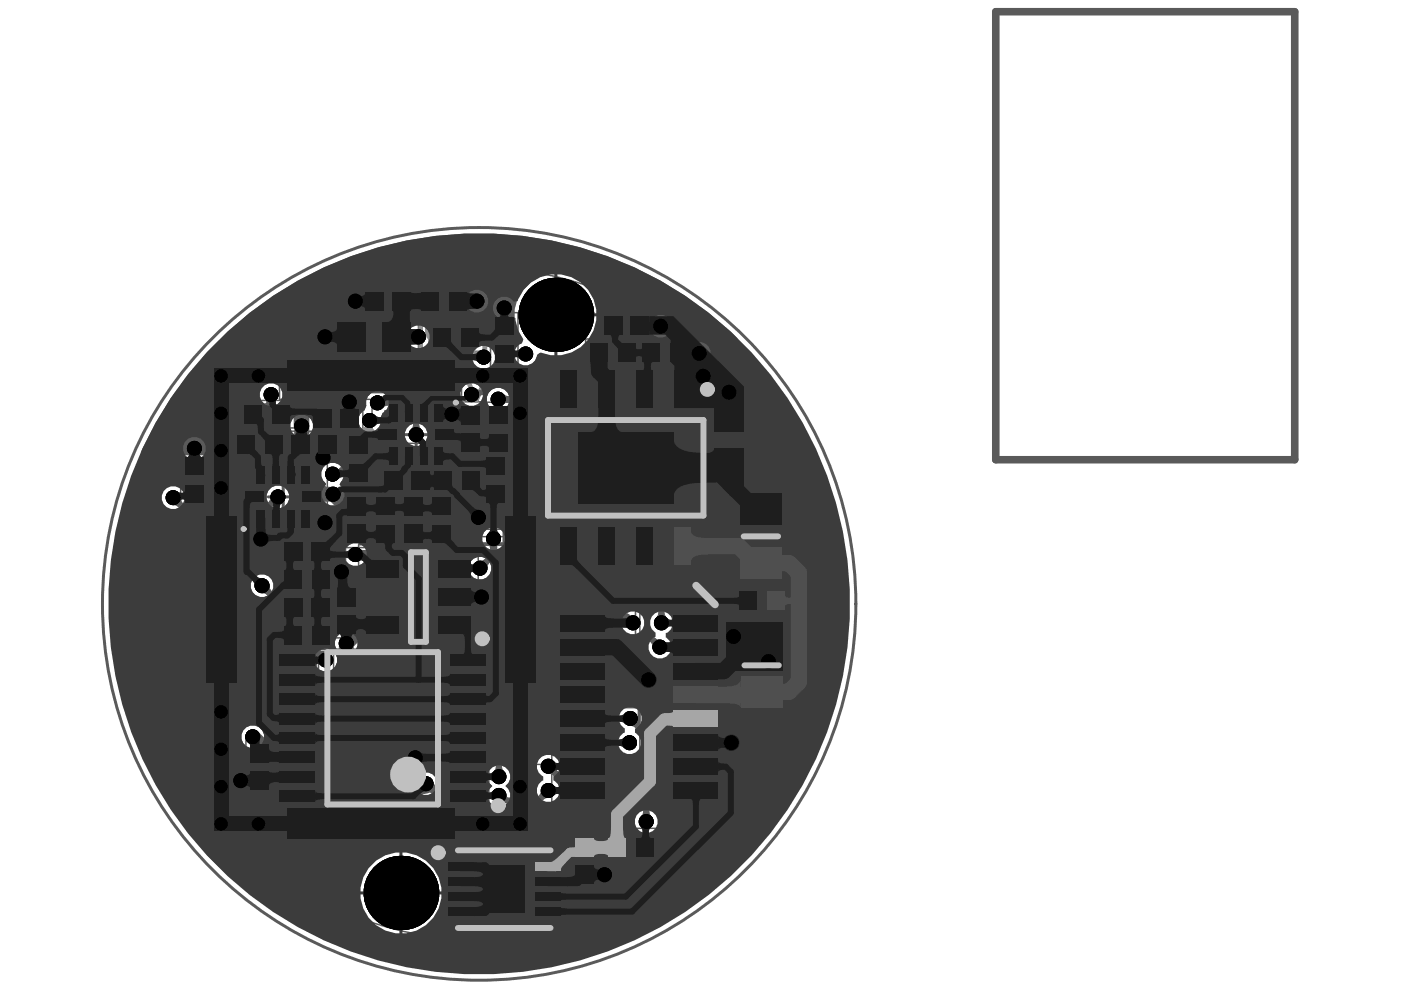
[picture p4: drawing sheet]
<svg xmlns="http://www.w3.org/2000/svg" width="297mm" height="210mm" viewBox="0 0 297 210" stroke-linecap="round" stroke-linejoin="round" font-family="sans-serif">
<g fill="none" stroke="#5a5a5a" stroke-width=".63">
<path d="M61.9 77.2h.6M62.5 76.3v.9M62.5 77.2l6.3 1.8M72.9 78.1l-1.3-1.3h-1.5l-1.3 1.3v1.8h4.1v-3.6h-11v6.8h11v-1.3M72.9 77.6h1.9v-1.3h7.6v1.3h1.9M74 68.7h10.4v5.4h-10.4zM78.9 62.1h6.7v3.5h-6.7zM84.3 78.1l1.2-1.3h1.6l1.2 1.3v1.8h-4v-3.6h10.9v6.8h-10.9v-1.3M88.5 61h11.4v5.7h-11.4zM93.6 70h6.3v3.2h-6.3zM94.7 76.3v.9M94.7 77.2l-6.4 1.8"/>
<path d="M94.7 77.2h.5M105.3 68.9h3.2v6.3h-3.2zM126.8 73.2h6.3v3.2h-6.3zM129.5 67.3h6.7v3.4h-6.7zM137.9 73.2h6.3v3.2h-6.3zM39.6 98.7h3.2v6.3h-3.2zM51.9 92.8h6.3v3.1h-6.3zM53.5 86.2h6.3v3.2h-6.3zM61.9 82.2h.6M62.5 81.9l1.2 .7h1.6l1.2-.7v-2.5h-4v3.7M63.2 92.6h6.6v3.5h-6.6zM66.5 80.6l6.4 1.2"/>
<path d="M67.8 86.9h6.7v3.5h-6.7zM72.1 99.6h58v56.9h-57v-57.9zM72.9 81.8h1.9v1.3h7.6v-1.3h1.9M74.4 94.1h3.2v6.4h-3.2zM81.7 87.3h13v9.8h-13zM85.1 92.2h6.3M88.2 89v6.3M90.6 80.6l-6.3 1.2M94.7 81.8l-1.3 .7h-1.5l-1.3-.7v-2.4h4.1v3.7M94.7 82.2h.5M97.9 87.6h3.5v6.7h-3.5zM103.6 98.7h3.1v6.3h-3.1z"/>
<path d="M104 87.9h3.2v6.3h-3.2zM116.2 86.5h32.9v25.4h-32.9zM129.5 99.2h6.3M132.7 96v6.4M151.9 88.1h5.4v10.4h-5.4zM43.5 111.1h3.6v4.1h-2.4l-.7-1.3v-1.5l.7-1.3M44.3 110.6v.5M45.9 115.2l-1.2 6.3M49.4 111.1h.9M49.4 110.6v.5M49.4 111.1l-1.8 6.3M53.6 100.4h13v9.9h-13z"/>
<path d="M56.9 105.4h6.3M60.1 102.2v6.3M61.7 115.2h6.7v3.5h-6.7zM73.9 107h3.5v6.7h-3.5zM80 107.2h3.2v6.3h-3.2zM83 100.2h6.6v3.5h-6.6zM83.3 117.1h10.8v19h-10.8zM85.8 107h3.5v6.7h-3.5zM88.5 115.4h28.5v25.3h-28.5zM92 107.2h3.1v6.3h-3.1zM93.8 100.4h6.3v3.2h-6.3zM106.9 111.1h3.6v4.1h-2.4l-.7-1.3v-1.5l.7-1.3"/>
<path d="M107.7 110.6v.5M109.3 115.2l-1.2 6.3M112.8 110.6v.5M112.8 111.1l-1.9 6.3M112.8 111.1h.9M155.9 103.6h10.8v20.3h-10.8zM44.7 121.5h-1.2v-10.9h6.8v10.9h-3.7v-4.1h1.9l1.2 1.3v1.5l-1.2 1.3M44.7 132.9h-1.2v10.9h6.8v-10.9h-3.7v4h1.9l1.2-1.2v-1.5l-1.2-1.3M44.7 121.5v1.9h-1.2v7.6h1.2v1.9M44.7 132.9l1.2 6.3M47.6 136.9l1.8 6.4M49 121.5v1.9h1.3v7.6h-1.3v1.9"/>
<path d="M61.7 127.1h6.7v3.5h-6.7zM61.9 121.3h6.3v3.2h-6.3zM61.9 133.2h6.3v3.1h-6.3zM66.9 138.3h28.5v32.3h-28.5zM71.7 126.2h3.5v6.6h-3.5zM85.5 126.6h6.4M88.7 123.4v6.4M98.4 128h7.5M101.6 124.9v6.3M102.7 124.9v6.3M108.1 121.5h-1.2v-10.9h6.8v10.9h-3.7v-4.1h1.9l1.2 1.3v1.5l-1.2 1.3M108.1 132.9h-1.2v10.9h6.8v-10.9h-3.7v4h1.9l1.2-1.2v-1.5l-1.2-1.3"/>
<path d="M108.1 121.5v1.9h-1.2v7.6h1.2v1.9M108.1 132.9l1.2 6.3M110.9 136.9l1.9 6.4M112.4 121.5v1.9h1.2v7.6h-1.2v1.9M156.1 130.9h10.8v20.3h-10.8zM158.5 125.8h6.3v3.2h-6.3zM43.5 143.3h3.6v-4.1h-2.4l-.7 1.3v1.5l.7 1.3M44.3 143.3v.5M49.4 143.3h.9M49.4 143.3v.5M53.3 159.3h3.5v6.6h-3.5zM78 154.4h6.3"/>
<path d="M81.1 151.3v6.3M106.9 143.3h3.6v-4.1h-2.4l-.7 1.3v1.5l.7 1.3M107.7 143.3v.5M112.8 143.3h.9M112.8 143.3v.5M132.3 149.9h6.4M135.5 146.7v6.4M61.9 177.2h.6M61.9 172.2h.6M62.5 171.3v3.6h4v-2.4l-1.2-.7h-1.6l-1.2 .7M62.5 177.2v.9M68.8 175.4l-6.3 1.8"/>
<path d="M72.9 172.6v-1.3h-11v6.8h11v-3.7h-4.1v1.9l1.3 1.2h1.5l1.3-1.2M72.9 176.8h1.9v1.3h7.6v-1.3h1.9M72.9 172.6h1.9v-1.3h7.6v1.3h1.9M72.9 172.6l-6.4 1.1M84.3 172.6v-1.3h10.9v6.8h-10.9v-3.7h4v1.9l-1.2 1.2h-1.6l-1.2-1.2M84.3 172.6l6.3 1.1M88.3 175.4l6.4 1.8M94.7 171.3v3.6h-4.1v-2.4l1.3-.7h1.5l1.3 .7M94.7 177.2h.5M94.7 172.2h.5M94.7 177.2v.9M122.2 179.2h3.5v6.7h-3.5z"/>
<path d="M130.6 178.1h6.4v3.2h-6.4zM103.7 188.5h6.4M106.9 185.4v6.3"/>
<circle cx="143.4" cy="92.2" r="3.2"/>
<circle cx="78.8" cy="105.3" r="3.2"/>
<circle cx="89.7" cy="164.9" r="3.2"/>
</g>
<g fill="none" stroke="#5a5a5a" stroke-width=".32">
<path d="M59.3 74.7h38.6v10h-38.6zM69.7 66.7h19v9.5h-19zM75.4 79.7h6.3M76 71.4h6.4M76.5 60.9h11.5v5.9h-11.5zM78.6 76.5v6.4M79.1 63.9h6.3M79.2 68.2v6.4M82.3 60.7v6.3M88.4 60.9h11.6v5.9h-11.6zM91 68.7h11.5v5.8h-11.5zM91 63.9h6.4"/>
<path d="M93.6 71.6h6.3M94.2 60.7v6.3M96.8 68.7v5.8M104 66.3h5.8v11.5h-5.8zM104 72.1h5.8M106.9 68.9v6.3M115.6 78h34.2v42.4h-34.2zM124.2 71.9h22.6v5.8h-22.6zM126.8 74.8h6.3M127.1 66.1h11.5v5.8h-11.5zM129.7 69h6.3M129.9 71.6v6.4"/>
<path d="M132.8 65.8v6.4M135.3 71.9v5.8M135.7 71.9v5.8M137.9 74.8h6.3M141 71.6v6.4M38.3 96.1h5.8v11.5h-5.8zM41.2 98.7v6.3M49.3 91.4h23v5.8h-23zM50.7 97.6h18.7v15.5h-18.7zM50.9 84.9h11.5v5.8h-11.5zM51.9 94.3h6.3M53.5 87.8h6.3"/>
<path d="M55.1 91.4v5.8M56.7 84.7v6.3M60.7 91.4v5.8M60.8 91.4v5.8M63.3 94.3h6.4M66.5 91.2v6.3M67.5 94h68.2v68.1h-68.2zM68 88.6h6.3M71.2 85.5v6.3M72.8 97.3h6.4M76 94.1v6.4M76.9 91.5v-5.8h-11.5v5.8h13.5v11.6h-5.8v-11.6"/>
<path d="M78.9 84.4h18.7v15.5h-18.7zM80.5 99.1h22.2v5.8h-22.2zM86.3 98.8v6.3M91.2 99.1v5.8M92.1 99.1v5.8M96.5 91h6.3M96.7 85.2h5.9v11.5h-5.9zM96.9 98.8v6.3M99.7 87.8v6.3M102.2 96.1h5.9v11.5h-5.9zM102.4 91h6.4M102.7 85.3h5.8v11.5h-5.8z"/>
<path d="M105.1 98.7v6.3M105.6 87.9v6.3M149.8 83.8h9.5v19h-9.5M151.4 93.3h6.3M154.6 90.1v6.4M38.3 101.8h5.8M41.9 107.9h10v38.6h-10zM59.3 114h11.5v5.8h-11.5zM59.3 120h11.5v5.8h-11.5zM61.9 116.9h6.3M65 113.8v24.1M70.7 112.2h64v31.7h-64z"/>
<path d="M72.5 110.3h24.2M72.8 104.6h5.8v11.5h-5.8zM75.7 107.2v6.3M78.7 104.6h5.8v11.5h-5.8zM81.6 107.2v6.3M83.1 102h6.4M84.7 104.6h5.8v11.5h-5.8zM85.6 113.8h36.9v28.5h-36.9zM87.6 107.2v6.3M90.6 104.6h5.9v11.5h-5.9zM93.5 107.2v6.3M93.8 102h6.3"/>
<path d="M102.2 101.8h5.9M105.3 107.9h9.9v38.6h-9.9zM155.3 103h12v21.5h-12zM159.4 113.7h3.8M161.3 111.8v3.8M43.7 127.2h6.3M46.9 124v6.4M58.6 137.6h45v33.6h-45zM59.3 125.9h11.5v5.8h-11.5zM59.3 137.7v-5.9h11.5v5.9M61.9 122.9h6.3M61.9 128.8h6.3"/>
<path d="M61.9 134.8h6.3M70.2 129.5h6.4M70.5 123.7h5.8v11.5h-5.8zM73.4 126.3v6.3M76 137.7v-22.2h25.4v22.2M107.1 127.2h6.3M110.3 124v6.4M117 124.1h37v51.5h-37zM155.5 130.3h12v21.5h-12zM155.9 130.3v-5.8h11.5v5.8M158.5 127.4h6.3M161.5 139.2v3.8"/>
<path d="M161.6 124.2v6.4M52.1 156.9h5.9v11.5h-5.9zM55.1 159.5v6.3M159.6 141.1h3.8M51.9 162.6h6.3M59.3 169.7h38.6v10h-38.6zM75.4 174.7h6.3M78.6 171.5v6.4M121.1 176.8h5.8v11.5h-5.8zM124 179.4v6.3M128 176.8h11.6v5.8h-11.6zM130.6 179.7h6.4"/>
<path d="M133.8 176.5v6.3M120.8 182.6h6.3"/>
<circle cx="79.2" cy="71.4" r="2.22"/>
<circle cx="96.8" cy="71.6" r="2.22"/>
<circle cx="106.9" cy="72.1" r="2.22"/>
<circle cx="129.9" cy="74.8" r="2.22"/>
<circle cx="141" cy="74.8" r="2.22"/>
<circle cx="55.1" cy="94.3" r="2.22"/>
<circle cx="56.7" cy="87.8" r="2.22"/>
<circle cx="76" cy="97.3" r="2.22"/>
<circle cx="105.6" cy="91" r="2.22"/>
<circle cx="154.6" cy="93.3" r="2.22"/>
<circle cx="41.2" cy="101.8" r="2.22"/>
<circle cx="81.6" cy="110.3" r="2.22"/>
<circle cx="93.5" cy="110.3" r="2.22"/>
<circle cx="96.9" cy="102" r="2.22"/>
<circle cx="105.1" cy="101.8" r="2.22"/>
<circle cx="65" cy="122.9" r="2.22"/>
<circle cx="65" cy="134.8" r="2.22"/>
<circle cx="101.6" cy="128" r="71.3"/>
<circle cx="161.6" cy="127.4" r="2.22"/>
<circle cx="133.8" cy="179.7" r="2.22"/>
</g>
<path d="M87.9 115.4h32.3v25.3h-32.3z" fill="none" stroke="#5a5a5a" stroke-width=".8"/>
<path d="M94.4 181.2h25v14.6h-25z" fill="none" stroke="#5a5a5a" stroke-width="1.3"/>
<g fill="#5a5a5a">
<path d="M106.9 184.5h.5v4h-.5z"/>
<path d="M108.4 185.3h.1l.5-.6 .6-.2a1.71 1.71 0 0 1 2 .8l.1 .3-.6 .2v-.3h-.2l-.1-.5-1-.2a1.89 1.89 0 0 0-1.1 2.1l.1 .3a1.15 1.15 0 0 0 1.6 .8l.5-.1 .4-.8 .4 .1-.1 .4a1.55 1.55 0 0 1-2 .9 1.41 1.41 0 0 1-1.2-1.1v-.2h-.2v-1.4z"/>
<path d="M113.8 185.3l-1.3 1.8h1.3zM113.8 184.5h.5v2.6h.5v.5h-.5v.9h-.5v-.9h-1.7v-.5z"/>
</g>
<path d="M94.4 181.2h25v14.6h-25zM97.1 181.9h19.6v13.3h-19.6z" fill="none" stroke="#5a5a5a" stroke-width="1.3"/>
<path d="M211.1 2.5h63.4v95h-63.4zM147.6 124.1l4 4.1" fill="none" stroke="#5a5a5a" stroke-width="1.6"/>
<circle cx="101.6" cy="128" r="79.8" fill="none" stroke="#5a5a5a" stroke-width=".63"/>
<path d="M76.5 123.3h9.5v9.5h-9.5z" fill-rule="evenodd" fill="#8c8c8c"/>
<path d="M79.4 126.3a2.69 2.69 0 0 1 2.7-.8l.3 .1v.2h.4l.3 .6h.1v.3h.2l.2 .5-.8 .2v-.5h-.2l-.2-.5-.6-.3a1.63 1.63 0 0 0-1.9 .6 3.1 3.1 0 0 0-.2 2.5l.5 .8 .6 .1a.81 .81 0 0 0 1 0h.3l.7-.9 .6 .1-.2 .3a1.82 1.82 0 0 1-2.2 1.2h-.2a2.21 2.21 0 0 1-1.9-2.4v-1.2h.2v-.5z" fill="#fff"/>
<g fill="none" stroke="#8c8c8c" stroke-width=".98">
<path d="M59 68.6h4v6.4h-4M60.6 71.6h2.4M63.7 68.6h3.9v6.4M65.2 71.6h2.4M69.1 75l2.4-6.4 2.4 6.4M70 72.9h3M80.6 71.6a2.05 2.05 0 0 1 2.9-.4 2.05 2.05 0 0 1 .4 2.9 2.05 2.05 0 0 1-2.9 .4 2.05 2.05 0 0 1-.4-2.9zM87.2 78.9a2.06 2.06 0 0 1 3 .9 5.2 5.2 0 0 1-.6 4.8 2.06 2.06 0 0 1-3-.9 5.2 5.2 0 0 1 .6-4.8zM89.2 68.6v6.4M89.2 71.9l-.9-.9-.6-.3h-.9l-.6 .3-.3 .9v3.1M94.8 71.9h-2.7a1.66 1.66 0 0 1-1.6-1.6 1.66 1.66 0 0 1 1.6-1.7h2.7v6.4M96 68.6l.3-.3 .3 .3-.3 .3z"/>
<path d="M96.3 70.7v4.3M99.2 69.5l.6-.6 .9-.3h2.1v6.4h-2.1a2.65 2.65 0 0 1-2.1-2.5v-1.5zM91.9 84.6l.3-.3 .3 .3-.3 .3zM97.9 80.1a1.58 1.58 0 0 0-1.3-1.5h-1.2a1.55 1.55 0 0 0-.9 2.4l.6 .9 3.1 3h-4.3M99.2 80.7l1.8 4.2 1.8-4.2M89 172.3h3.9v6.4h-3.9M90.5 175.3h2.4M94.4 173.2a2.79 2.79 0 0 1 4.2 0 1.62 1.62 0 0 1-1.2 1.8l-1.8 .6a1.72 1.72 0 0 0-1.2 2.2 2.79 2.79 0 0 0 4.2 0M99.9 172.3v6.4M105.6 172.3h4.3M107.8 172.3v6.4M111.6 172.3v4.6a2.13 2.13 0 0 0 2.1 1.8 2.13 2.13 0 0 0 2.1-1.8v-4.6"/>
<path d="M117.1 172.3l1.5 6.4 1.5-6.4 1.5 6.4 1.6-6.4M105.9 183.8a1.57 1.57 0 0 0-1.2-1.5h-1.2a1.55 1.55 0 0 0-.9 2.4l.6 .9 3 3h-4.2M111.6 183.8a1.57 1.57 0 0 0-1.2-1.5h-1.3a1.55 1.55 0 0 0-.9 2.4l.6 .9 3.1 3h-4.3M114.2 182.6a2.06 2.06 0 0 1 3 .9 5.2 5.2 0 0 1-.6 4.8 2.06 2.06 0 0 1-3-.9 5.2 5.2 0 0 1 .6-4.8zM122.8 183.8a1.57 1.57 0 0 0-1.2-1.5h-1.2a1.55 1.55 0 0 0-.9 2.4l.6 .9 3.1 3h-4.3"/>
</g>
<g fill="none" stroke="#8c8c8c" stroke-width="1.6">
<circle cx="77.9" cy="91.9" r=".79"/>
<circle cx="83.4" cy="118.4" r=".79"/>
</g>
<g fill="#5a5a5a">
<path d="M103.2 125.5l1.1 .1v1.9l-1.1 .2z"/>
<path d="M76.5 116.5l1.1 .1v1.9l-1.1 .2z"/>
<path d="M68.9 109.2l.9-.6 1.4 1.3-.7 .9z"/>
<path d="M108.1 125.6l1.6 .3 1.9 1.8 .9-.2-.1-1.9-1.6 .3-1.9 1.8-.9-.2z"/>
<path d="M71.8 106.9h.9l.3-.2 .4 2.4-.4-.2-1.2-.1z"/>
<path d="M88.9 123h1.9l.1 1.4 .2 .5h-2.5l.2-.5z"/>
<path d="M88.6 131.2h2.5l-.2 .5-.1 1.4h-1.9l-.1-1.4z"/>
<path d="M86.7 127.1a1.77 1.77 0 0 0 1.9-.8v-.2v3.8a1.22 1.22 0 0 0-1.5-.9h-.4z"/>
<path d="M119.5 126.8a.99 .99 0 0 0 1.3 .6v1.3a.99 .99 0 0 0-1.3 .6z"/>
<path d="M115.1 125.6a1.72 1.72 0 0 0 1.9-.6v-.1v3.6a1.22 1.22 0 0 0-1.5-1h-.4z"/>
<path d="M118.6 127.4a.99 .99 0 0 0 1.3-.6v2.5a.99 .99 0 0 0-1.3-.6z"/>
<path d="M85.6 126.1a1.21 1.21 0 0 0 1.5 1h.4v1.9a1.74 1.74 0 0 0-1.9 .8v.1z"/>
<path d="M115.9 119.2h2.3v.9h2.8v15.9h-2.8v.9h-2.3z"/>
<path d="M87.2 118.5h2.7v-1.2h2.3v21.5h-2.3v-1.3h-2.7z"/>
<path d="M45.3 78.1h66.5v16l-.6 .4a5.7 5.7 0 0 0-7.5 5.5v1.9h-4.2a6.6 6.6 0 0 0-2.9-6.9 5.8 5.8 0 0 0-8.7 5v7.3a5.7 5.7 0 0 0 4 5.4v2.4l-1.3 1.3h-.7l-.6 .3-.3 1h-1.8l-.6 .2-.3 .6v3h-4.4v-2.4a4.5 4.5 0 0 0-3.3-3.3l-1.7-.1a2.44 2.44 0 0 0-3.3 .2 2.44 2.44 0 0 0 0 3.3 2.44 2.44 0 0 0 3.3 .2h.9l.5 .4v1.7h-4.6v12.5a2.41 2.41 0 0 0-2.4 1.1 2.41 2.41 0 0 0 .1 2.7l-.6 .5a2.44 2.44 0 0 0-3.9 .7 2.44 2.44 0 0 0 1.9 3.4 2.44 2.44 0 0 0 2.7-2.9l-.4-.9 .6-.6a2.39 2.39 0 0 0 3.1 .4 2.39 2.39 0 0 0 .8-3.1l.4-.8h10.3v3l.3 .7 .6 .2h1.8l.3 1 .6 .3h.7l1.3 1.3v2.3a5.7 5.7 0 0 0-4 5.5v7.3a5.8 5.8 0 0 0 5.8 5.7 5.8 5.8 0 0 0 5.8-5.7v-1.9h4.2a6.6 6.6 0 0 0 2.9 6.8 5.6 5.6 0 0 0 4.6 .5l.6 .5v14.3h-66.5zM97.5 83.7a2.45 2.45 0 0 0 4.9 0 2.45 2.45 0 0 0-4.9 0zM55 83.7a2.45 2.45 0 0 0 4.9 0 2.45 2.45 0 0 0-4.9 0zM103.2 84.6a2.45 2.45 0 0 0 4.9 0 2.45 2.45 0 0 0-4.9 0zM78 84.1l-.4 .8a2.04 2.04 0 0 1-.6 2.2 2.43 2.43 0 0 0 .5 4.3 2.43 2.43 0 0 0 3.2-2.9l.4-1a2.42 2.42 0 0 0 .7-3.7 2.42 2.42 0 0 0-3.8 .3zM61.5 90.3a2.45 2.45 0 0 0 4.9 0 2.45 2.45 0 0 0-4.9 0zM85.8 92.2a2.45 2.45 0 0 0 4.9 0 2.45 2.45 0 0 0-4.9 0zM68.5 99.2a2.54 2.54 0 0 0 .6 3.4 3.2 3.2 0 0 0-.5 3.5 2.46 2.46 0 0 0 3.8 .4 2.46 2.46 0 0 0-.4-3.8 3.2 3.2 0 0 0 .5-3.5 2.44 2.44 0 0 0-4 0zM56.5 105.4a2.45 2.45 0 0 0 4.9 0 2.45 2.45 0 0 0-4.9 0zM53.1 124.2a2.45 2.45 0 0 0 4.9 0 2.45 2.45 0 0 0-4.9 0zM51.1 156.2a2.45 2.45 0 0 0 4.9 0 2.45 2.45 0 0 0-4.9 0zM73.8 144.7l-.9 1.2-.6 1.4-.1 1.5v7.3a5.8 5.8 0 0 0 5.7 5.7 5.8 5.8 0 0 0 5.8-5.7v-7.3a5.8 5.8 0 0 0-3.6-5.3 5.8 5.8 0 0 0-6.3 1.2zM87.9 166.2a2.45 2.45 0 0 0 4.9 0 2.45 2.45 0 0 0-4.9 0zM103.8 163.3a2.42 2.42 0 0 0 .6 3.4 2.43 2.43 0 0 0-.4 3.6 2.43 2.43 0 0 0 3.6 0 2.43 2.43 0 0 0-.4-3.6 2.43 2.43 0 0 0 .3-3.8 2.43 2.43 0 0 0-3.7 .4z"/>
<path d="M99.5 105.4h4.2a6.7 6.7 0 0 0 1.4 5.6l-.4 .8a2.41 2.41 0 0 0-2.5 2.7 2.41 2.41 0 0 0 3 2.1 2.41 2.41 0 0 0 1.6-3.4l.6-.6a5.2 5.2 0 0 0 3.8 .2l.6 .4v29.6l-.6 .5a5.7 5.7 0 0 0-7.5 5.5v1.8h-4.2a6.6 6.6 0 0 0-2.9-6.8l-1.1-.5v-3l-.1-.7-.4-.6-1.9-1.9v-18.2l1.9-1.8 .4-.6 .1-.7v-3.1a5.7 5.7 0 0 0 4-5.4zM99.3 120.5a2.45 2.45 0 0 0 4.9 0 2.45 2.45 0 0 0-4.9 0z"/>
</g>
<path d="M77.9 103.7v.2l-3.9 4h-2.2l-2.9 2.9M102.1 126.6h15.8l.4 .3v1.1" fill="none" stroke="#5a5a5a" stroke-width="1.9"/>
<path d="M118.3 128h7.1" fill="none" stroke="#5a5a5a" stroke-width="1.3"/>
<circle cx="68.9" cy="110.8" r=".95" fill="#5a5a5a"/>
<path d="M75.3 117.6h3.3l1.5 1.5v8.9h9.8M109.5 103.7h-15.8v12.1l-3.8 3.8v16.8l3.8 3.9v12.1h15.8" fill="none" stroke="#5a5a5a" stroke-width="1.9"/>
<g fill="#000">
<circle cx="46.9" cy="79.7" r="1.43"/>
<circle cx="54.8" cy="79.7" r="1.43"/>
<circle cx="62.7" cy="79.7" r="1.43"/>
<circle cx="68.9" cy="71.4" r="1.58"/>
<circle cx="75.3" cy="63.9" r="1.58"/>
<circle cx="78.6" cy="79.7" r="1.43"/>
<circle cx="86.5" cy="79.7" r="1.43"/>
<circle cx="88.7" cy="71.4" r="1.58"/>
<circle cx="94.4" cy="79.7" r="1.43"/>
<circle cx="101.1" cy="63.9" r="1.58"/>
<circle cx="102.3" cy="79.7" r="1.43"/>
<circle cx="102.5" cy="75.7" r="1.58"/>
<circle cx="106.9" cy="65.3" r="1.58"/>
<circle cx="110.3" cy="79.7" r="1.43"/>
<circle cx="111.5" cy="75.1" r="1.58"/>
<circle cx="117.9" cy="66.8" r="7.9"/>
<circle cx="140.1" cy="69.2" r="1.58"/>
<circle cx="148.3" cy="74.9" r="1.59"/>
<circle cx="149.1" cy="79.8" r="1.58"/>
<circle cx="41.2" cy="95.1" r="1.58"/>
<circle cx="46.9" cy="87.6" r="1.43"/>
<circle cx="46.9" cy="95.5" r="1.43"/>
<circle cx="57.5" cy="83.7" r="1.58"/>
<circle cx="64" cy="90.3" r="1.58"/>
<circle cx="68.5" cy="97.1" r="1.59"/>
<circle cx="74.1" cy="85.2" r="1.58"/>
<circle cx="78.4" cy="89.1" r="1.58"/>
<circle cx="80" cy="85.4" r="1.58"/>
<circle cx="88.2" cy="92.2" r="1.58"/>
<circle cx="95.8" cy="87.8" r="1.58"/>
<circle cx="100" cy="83.7" r="1.58"/>
<circle cx="105.6" cy="84.6" r="1.58"/>
<circle cx="110.3" cy="87.6" r="1.43"/>
<circle cx="132.7" cy="95.7" r="1.58"/>
<circle cx="139.6" cy="95.7" r="1.58"/>
<circle cx="154.6" cy="83.2" r="1.58"/>
<circle cx="36.7" cy="105.5" r="1.58"/>
<circle cx="46.9" cy="119.3" r="1.43"/>
<circle cx="46.9" cy="111.4" r="1.43"/>
<circle cx="46.9" cy="103.4" r="1.43"/>
<circle cx="55.3" cy="114.3" r="1.59"/>
<circle cx="58.9" cy="105.4" r="1.58"/>
<circle cx="68.9" cy="110.8" r="1.58"/>
<circle cx="70.5" cy="100.5" r="1.58"/>
<circle cx="70.6" cy="104.8" r="1.58"/>
<circle cx="75.3" cy="117.6" r="1.58"/>
<circle cx="101.4" cy="109.7" r="1.58"/>
<circle cx="104.6" cy="114.2" r="1.58"/>
<circle cx="110.3" cy="119.3" r="1.43"/>
<circle cx="132.7" cy="102.7" r="1.58"/>
<circle cx="139.6" cy="102.7" r="1.59"/>
<circle cx="46.9" cy="135.1" r="1.43"/>
<circle cx="46.9" cy="127.2" r="1.43"/>
<circle cx="55.6" cy="124.2" r="1.58"/>
<circle cx="69.1" cy="139.9" r="1.58"/>
<circle cx="72.4" cy="121.3" r="1.58"/>
<circle cx="73.4" cy="136.4" r="1.58"/>
<circle cx="101.8" cy="120.5" r="1.58"/>
<circle cx="102.1" cy="126.6" r="1.58"/>
<circle cx="110.3" cy="135.1" r="1.43"/>
<circle cx="110.3" cy="127.2" r="1.43"/>
<circle cx="134.2" cy="132.1" r="1.58"/>
<circle cx="139.9" cy="137.2" r="1.58"/>
<circle cx="140.2" cy="132.1" r="1.58"/>
<circle cx="155.5" cy="135" r="1.58"/>
<circle cx="46.9" cy="143" r="1.43"/>
<circle cx="46.9" cy="150.9" r="1.43"/>
<circle cx="46.9" cy="158.9" r="1.43"/>
<circle cx="53.6" cy="156.2" r="1.58"/>
<circle cx="133.5" cy="157.5" r="1.58"/>
<circle cx="133.6" cy="152.3" r="1.58"/>
<circle cx="137.5" cy="144.1" r="1.58"/>
<circle cx="155" cy="157.5" r="1.58"/>
<circle cx="162.9" cy="140.3" r="1.58"/>
<circle cx="46.9" cy="174.7" r="1.43"/>
<circle cx="46.9" cy="166.8" r="1.43"/>
<circle cx="51" cy="165.5" r="1.58"/>
<circle cx="54.8" cy="174.7" r="1.43"/>
<circle cx="62.7" cy="174.7" r="1.43"/>
<circle cx="70.6" cy="174.7" r="1.43"/>
<circle cx="78.6" cy="174.7" r="1.43"/>
<circle cx="86.5" cy="174.7" r="1.43"/>
<circle cx="88" cy="160.7" r="1.58"/>
<circle cx="90.3" cy="166.2" r="1.58"/>
<circle cx="94.4" cy="174.7" r="1.43"/>
<circle cx="102.3" cy="174.7" r="1.43"/>
<circle cx="105.8" cy="164.7" r="1.58"/>
<circle cx="105.8" cy="168.6" r="1.58"/>
<circle cx="110.3" cy="174.7" r="1.43"/>
<circle cx="110.3" cy="166.8" r="1.43"/>
<circle cx="116.2" cy="162.5" r="1.58"/>
<circle cx="116.2" cy="167.6" r="1.58"/>
<circle cx="137" cy="174.2" r="1.58"/>
<circle cx="85" cy="189.3" r="7.9"/>
<circle cx="106.9" cy="188.5" r="1.58"/>
<circle cx="128.2" cy="185.5" r="1.58"/>
</g>
<g fill="#5a5a5a">
<path d="M74.5 122.3h11.1v11.4h-11.1z" fill-rule="evenodd"/>
<path d="M119.8 122.3h11.1v11.4h-11.1z" fill-rule="evenodd"/>
<path d="M117 124.9h2.5v6.3h-2.5z" fill-rule="evenodd"/>
<path d="M88.6 124.9h2.5v6.3h-2.5z" fill-rule="evenodd"/>
</g>
<path d="M77.9 100v7.3M93.7 100v7.3M109.5 100v7.3M125.3 100v7.3M77.9 148.8v7.3M93.7 148.8v7.3M109.5 148.8v7.3M125.3 148.8v7.3" fill="none" stroke="#5a5a5a" stroke-width="9.8"/>
<g fill="#5a5a5a">
<path d="M66.9 138.7l.9-.9 .6 .4 .7 .2-1.6 1.5-.2-.6z"/>
<path d="M101.8 118.9l.6-.1 .6-.5 .9 .9-.4 .6-.2 .7z"/>
<path d="M104 111.8h1.3l.1 .7 .3 .6h-2.2l.4-.6z"/>
<path d="M103.5 115.3l2.2 .1-.4 .5-.1 .7h-1.3l-.1-.8z"/>
<path d="M90.3 167.7l1.6-1.5 .1 .6 .5 .6-.9 .9-.6-.4z"/>
<path d="M87.6 89.8h1.3l.1 .7 .3 .5h-2.2l.4-.5z"/>
<path d="M36.7 107.1l1.6-1.6 .1 .7 .5 .6-.9 .9-.6-.5z"/>
<path d="M81.2 84.3l.5 .4 .7 .1v1.2l-.7 .1-.5 .4z"/>
<path d="M56.4 84.8h2.2l-.2 1.1h-1.9z"/>
<path d="M79.5 88l.5 .3 .8 .2v1.2l-.7 .2-.6 .3z"/>
<path d="M116.3 164l1.5-1.5 .2 .6 .4 .6-.9 .9-.6-.4z"/>
<path d="M114.7 167.6l1.5 1.6-.6 .1-.6 .5-.9-.9 .4-.6z"/>
<path d="M131.1 156.8l.7-.1 .5-.3v2.2l-.5-.4-.7-.1z"/>
<path d="M133.6 153.9l1.6-1.6 .2 .7 .4 .6-.9 .9-.6-.5z"/>
<path d="M136.4 171.8h1.3l.1 .7 .3 .6h-2.2l.4-.6z"/>
<path d="M55.6 125.8l1.5-1.6 .2 .6 .4 .6-.9 .9-.6-.4z"/>
<path d="M137.8 136l.9-.9 .6 .4 .6 .1-1.6 1.6-.1-.7z"/>
<path d="M71.7 99.4l.5 .4 .7 .1v1.3l-.7 .1-.5 .3z"/>
<path d="M57.3 105.4l1.6 1.5-.6 .2-.6 .4-.9-.9 .4-.6z"/>
<path d="M100.8 82.3l1.4 .5 .3 .9-.6 .2-.5 .5z"/>
<path d="M139.6 129.7h1.3l.1 .7 .3 .5h-2.2l.4-.5z"/>
<path d="M105.1 162.3h1.3l.1 .7 .4 .5h-2.2l.3-.5z"/>
<path d="M106.8 83.5l.5 .4 .7 .1v1.3l-.7 .1-.5 .3z"/>
<path d="M43.8 74.7a78.6 78.6 0 0 1 112.5-3v24.8h-13.6l-.7-.8a2.42 2.42 0 0 0-2.6-2.4 2.42 2.42 0 0 0-2.2 2.9l-.2 .3h-1.3l-.6-.8a2.42 2.42 0 0 0-2.7-2.4 2.42 2.42 0 0 0-2.1 2.9l-.3 .3h-11.2l-.1-9.9-3.8-4-.5-.3-.5-.1h-2.1v-.9a2.12 2.12 0 0 0 .1-3.1l.3-.9a2.27 2.27 0 0 0 1.6-1.9l.8-.5a8.8 8.8 0 0 0 12-7.8 8.8 8.8 0 0 0-11.3-8.8 8.8 8.8 0 0 0-4.5 13.6l-.3 1-.4 .1-.8 .9-1.8 .1-1.8 1.6-.8-.2a2.4 2.4 0 0 0-1.8-2 2.4 2.4 0 0 0-2.5 .9 3.2 3.2 0 0 0-3.8 3.8h-.8a2.12 2.12 0 0 0-3.2 0h-4.7a2.13 2.13 0 0 0-3.2 0h-4.8l-.3-.3-.8-.3h-.8l-.3-.8 2.8-2.9h8a2.43 2.43 0 0 0 2.4-2.4 2.43 2.43 0 0 0-2.4-2.4h-9l-.9 .2-.8 .5-8.4 8.4h-5.3a2.13 2.13 0 0 0-3.2 0h-4.7a2.13 2.13 0 0 0-3.2 0h-4.8a2.23 2.23 0 0 0-3.1 0 2.23 2.23 0 0 0 0 3.2v4.7a2.12 2.12 0 0 0 0 3.2v4.8l-.3 .3-.4 .8v.9l-.3 .5h-14l-.4-.6a76.7 76.7 0 0 1 13.9-21.2zM72.9 63.9a2.45 2.45 0 0 0 4.9 0 2.45 2.45 0 0 0-4.9 0zM66.5 71.4a2.43 2.43 0 0 0 4.8 0 2.43 2.43 0 0 0-4.8 0z"/>
</g>
<path d="M78.4 89.1h3.5l.6-.6h7.8l14.3 14.3v11.4M88.2 88.5v3.7M105.6 84.6h3.7l1-.9h3.6l3.5 3.5v31.2l2.4 2.4h14.8l5.6 5.6v5.7M58.9 105.4l-2.3 2.3h-17.7l-2.2-2.2M70.5 100.5h5.3l23 23h34.2l4.2 4.2v6.8l2.7 2.7M104.8 114.2l-.3 .3v3.2l-2.7 2.8M55.6 124.2l3.8 3.8v2.3l9.7 9.6M133.5 157.5h-24.7l-3 3v4.2M133.6 152.3l3.4 3.4v18.5M116.2 167.6l-2 2.1h-6.9l-1-1.1h-.5M116.2 162.5l3.4 3.3v3.3l-2.7 2.7h-21l-5.6-5.6" fill="none" stroke="#5a5a5a" stroke-width="1.3"/>
<path d="M108.4 75.2h-.4l-1.3 1.3v2.9l-3.8 3.8h-2.5l-.4 .5" fill="none" stroke="#5a5a5a" stroke-width=".96"/>
<path d="M102.5 75.7h-3.3l-1 1.1v4.3l-4.3 4.3h-13.9" fill="none" stroke="#5a5a5a" stroke-width="1.1"/>
<path d="M88.7 71.4h-9l-15.7 15.8v13l4.5 4.6h2.3l8.7 8.8v16.7l-6.1 6.1v16.1l-7.2 7.2h-9.1l-3.5-3.5" fill="none" stroke="#5a5a5a" stroke-width="3.2"/>
<path d="M57.5 83.7v15.1l4.8 4.8v9.1l-12.1 12.1v34.1l5.1 5h12.8l33.1-32.9h31.6l1 1.1h.4" fill="none" stroke="#5a5a5a" stroke-width="1.9"/>
<path d="M111.5 75.1l-.2 .1h-2.9" fill="none" stroke="#5a5a5a" stroke-width=".95"/>
<g fill="#000">
<circle cx="46.9" cy="79.7" r="1.43"/>
<circle cx="54.8" cy="79.7" r="1.43"/>
<circle cx="62.7" cy="79.7" r="1.43"/>
<circle cx="68.9" cy="71.4" r="1.58"/>
<circle cx="75.3" cy="63.9" r="1.58"/>
<circle cx="78.6" cy="79.7" r="1.43"/>
<circle cx="86.5" cy="79.7" r="1.43"/>
<circle cx="88.7" cy="71.4" r="1.58"/>
<circle cx="94.4" cy="79.7" r="1.43"/>
<circle cx="101.1" cy="63.9" r="1.58"/>
<circle cx="102.3" cy="79.7" r="1.43"/>
<circle cx="102.5" cy="75.7" r="1.58"/>
<circle cx="106.9" cy="65.3" r="1.58"/>
<circle cx="110.3" cy="79.7" r="1.43"/>
<circle cx="111.5" cy="75.1" r="1.58"/>
<circle cx="117.9" cy="66.8" r="7.9"/>
<circle cx="140.1" cy="69.2" r="1.58"/>
<circle cx="148.3" cy="74.9" r="1.59"/>
<circle cx="149.1" cy="79.8" r="1.58"/>
<circle cx="41.2" cy="95.1" r="1.58"/>
<circle cx="46.9" cy="87.6" r="1.43"/>
<circle cx="46.9" cy="95.5" r="1.43"/>
<circle cx="57.5" cy="83.7" r="1.58"/>
<circle cx="64" cy="90.3" r="1.58"/>
<circle cx="68.5" cy="97.1" r="1.59"/>
<circle cx="74.1" cy="85.2" r="1.58"/>
<circle cx="78.4" cy="89.1" r="1.58"/>
<circle cx="80" cy="85.4" r="1.58"/>
<circle cx="88.2" cy="92.2" r="1.58"/>
<circle cx="95.8" cy="87.8" r="1.58"/>
<circle cx="100" cy="83.7" r="1.58"/>
<circle cx="105.6" cy="84.6" r="1.58"/>
<circle cx="110.3" cy="87.6" r="1.43"/>
<circle cx="132.7" cy="95.7" r="1.58"/>
<circle cx="139.6" cy="95.7" r="1.58"/>
<circle cx="154.6" cy="83.2" r="1.58"/>
<circle cx="36.7" cy="105.5" r="1.58"/>
<circle cx="46.9" cy="119.3" r="1.43"/>
<circle cx="46.9" cy="111.4" r="1.43"/>
<circle cx="46.9" cy="103.4" r="1.43"/>
<circle cx="55.3" cy="114.3" r="1.59"/>
<circle cx="58.9" cy="105.4" r="1.58"/>
<circle cx="68.9" cy="110.8" r="1.58"/>
<circle cx="70.5" cy="100.5" r="1.58"/>
<circle cx="70.6" cy="104.8" r="1.58"/>
<circle cx="75.3" cy="117.6" r="1.58"/>
<circle cx="101.4" cy="109.7" r="1.58"/>
<circle cx="104.6" cy="114.2" r="1.58"/>
<circle cx="110.3" cy="119.3" r="1.43"/>
<circle cx="132.7" cy="102.7" r="1.58"/>
<circle cx="139.6" cy="102.7" r="1.59"/>
<circle cx="46.9" cy="135.1" r="1.43"/>
<circle cx="46.9" cy="127.2" r="1.43"/>
<circle cx="55.6" cy="124.2" r="1.58"/>
<circle cx="69.1" cy="139.9" r="1.58"/>
<circle cx="72.4" cy="121.3" r="1.58"/>
<circle cx="73.4" cy="136.4" r="1.58"/>
<circle cx="101.8" cy="120.5" r="1.58"/>
<circle cx="102.1" cy="126.6" r="1.58"/>
<circle cx="110.3" cy="135.1" r="1.43"/>
<circle cx="110.3" cy="127.2" r="1.43"/>
<circle cx="134.2" cy="132.1" r="1.58"/>
<circle cx="139.9" cy="137.2" r="1.58"/>
<circle cx="140.2" cy="132.1" r="1.58"/>
<circle cx="155.5" cy="135" r="1.58"/>
<circle cx="46.9" cy="143" r="1.43"/>
<circle cx="46.9" cy="150.9" r="1.43"/>
<circle cx="46.9" cy="158.9" r="1.43"/>
<circle cx="53.6" cy="156.2" r="1.58"/>
<circle cx="133.5" cy="157.5" r="1.58"/>
<circle cx="133.6" cy="152.3" r="1.58"/>
<circle cx="137.5" cy="144.1" r="1.58"/>
<circle cx="155" cy="157.5" r="1.58"/>
<circle cx="162.9" cy="140.3" r="1.58"/>
<circle cx="46.9" cy="174.7" r="1.43"/>
<circle cx="46.9" cy="166.8" r="1.43"/>
<circle cx="51" cy="165.5" r="1.58"/>
<circle cx="54.8" cy="174.7" r="1.43"/>
<circle cx="62.7" cy="174.7" r="1.43"/>
<circle cx="70.6" cy="174.7" r="1.43"/>
<circle cx="78.6" cy="174.7" r="1.43"/>
<circle cx="86.5" cy="174.7" r="1.43"/>
<circle cx="88" cy="160.7" r="1.58"/>
<circle cx="90.3" cy="166.2" r="1.58"/>
<circle cx="94.4" cy="174.7" r="1.43"/>
<circle cx="102.3" cy="174.7" r="1.43"/>
<circle cx="105.8" cy="164.7" r="1.58"/>
<circle cx="105.8" cy="168.6" r="1.58"/>
<circle cx="110.3" cy="174.7" r="1.43"/>
<circle cx="110.3" cy="166.8" r="1.43"/>
<circle cx="116.2" cy="162.5" r="1.58"/>
<circle cx="116.2" cy="167.6" r="1.58"/>
<circle cx="137" cy="174.2" r="1.58"/>
<circle cx="85" cy="189.3" r="7.9"/>
<circle cx="106.9" cy="188.5" r="1.58"/>
<circle cx="128.2" cy="185.5" r="1.58"/>
</g>
<path d="M43.8 74.7a78.6 78.6 0 0 1 109.6-5.8 78.6 78.6 0 0 1 8.6 109.4 78.6 78.6 0 0 1-109.1 11.4 78.5 78.5 0 0 1-9.1-115zM104.9 64a2.41 2.41 0 0 0 .4 3.1 2.41 2.41 0 0 0 3.2 0l.8 .3a8.7 8.7 0 0 0 1.6 4.6l-.2 .8a2.41 2.41 0 0 0-.7 4.2 2.41 2.41 0 0 0 3.8-1.8l.8-.4 2.1 .5h.8v-17.1a8.3 8.3 0 0 0-7.7 5.7h-.9a2.43 2.43 0 0 0-4 .1zM98.7 63.9a2.43 2.43 0 0 0 4.8 0 2.43 2.43 0 0 0-4.8 0zM118.2 58.2v8.2h8.2a8.4 8.4 0 0 0-8.2-8.2zM137.6 69.2a2.45 2.45 0 0 0 4.9 0 2.45 2.45 0 0 0-4.9 0zM86.3 71.4a2.43 2.43 0 0 0 4.8 0 2.43 2.43 0 0 0-4.8 0zM118.2 67.1v8.2a8.4 8.4 0 0 0 8.2-8.2zM100.1 75.7a2.45 2.45 0 0 0 4.9 0 2.45 2.45 0 0 0-4.9 0zM146.2 73.6a2.37 2.37 0 0 0 1.1 3.5l.2 .9a2.41 2.41 0 0 0 .1 3.7 2.41 2.41 0 0 0 3.6-.7 2.41 2.41 0 0 0-1.2-3.4l-.1-.9a2.42 2.42 0 0 0-.1-3.7 2.42 2.42 0 0 0-3.6 .6zM152.1 83.2a2.45 2.45 0 0 0 4.9 0 2.45 2.45 0 0 0-4.9 0zM97.5 83.7a2.45 2.45 0 0 0 4.9 0 2.45 2.45 0 0 0-4.9 0zM55 83.7a2.45 2.45 0 0 0 4.9 0 2.45 2.45 0 0 0-4.9 0zM103.2 84.6a2.45 2.45 0 0 0 4.9 0 2.45 2.45 0 0 0-4.9 0zM78 84.1l-.4 .8a2.04 2.04 0 0 1-.6 2.2 2.43 2.43 0 0 0 .5 4.3 2.43 2.43 0 0 0 3.2-2.9l.4-1a2.42 2.42 0 0 0 .7-3.7 2.42 2.42 0 0 0-3.8 .3zM61.5 90.3a2.45 2.45 0 0 0 4.9 0 2.45 2.45 0 0 0-4.9 0zM85.8 92.2a2.45 2.45 0 0 0 4.9 0 2.45 2.45 0 0 0-4.9 0zM38.8 95.1a2.45 2.45 0 0 0 4.9 0 2.45 2.45 0 0 0-4.9 0zM68.5 99.2a2.54 2.54 0 0 0 .6 3.4 3.2 3.2 0 0 0-.5 3.5 2.46 2.46 0 0 0 3.8 .4 2.46 2.46 0 0 0-.4-3.8 3.2 3.2 0 0 0 .5-3.5 2.44 2.44 0 0 0-4 0zM56.5 105.4a2.45 2.45 0 0 0 4.9 0 2.45 2.45 0 0 0-4.9 0zM34.3 105.5a2.43 2.43 0 0 0 4.8 0 2.43 2.43 0 0 0-4.8 0zM102.2 114.2a2.45 2.45 0 0 0 4.9 0 2.45 2.45 0 0 0-4.9 0zM72.9 117.6a2.45 2.45 0 0 0 4.9 0 2.45 2.45 0 0 0-4.9 0zM99.3 120.5a2.45 2.45 0 0 0 4.9 0 2.45 2.45 0 0 0-4.9 0zM53.1 124.2a2.45 2.45 0 0 0 4.9 0 2.45 2.45 0 0 0-4.9 0zM131.8 132.1a2.43 2.43 0 0 0 4.8 0 2.43 2.43 0 0 0-4.8 0zM67 138.6a2.43 2.43 0 0 0 2.1 3.8 2.43 2.43 0 0 0 2-3.8l.6-.6a2.44 2.44 0 0 0 3.9-.6 2.44 2.44 0 0 0-1.9-3.5 2.44 2.44 0 0 0-2.7 3l.4 .9-.6 .5a2.36 2.36 0 0 0-3.8 .3zM138.2 130.7a2.4 2.4 0 0 0 .8 3.4v.9a2.42 2.42 0 0 0-1 3.6 2.42 2.42 0 0 0 3.7 .3 2.42 2.42 0 0 0-.5-3.8v-.8a2.42 2.42 0 0 0 .9-3.8 2.42 2.42 0 0 0-3.9 .2zM51.1 156.2a2.45 2.45 0 0 0 4.9 0 2.45 2.45 0 0 0-4.9 0zM131.6 151a2.39 2.39 0 0 0 .9 3.4v.9a2.42 2.42 0 0 0-.9 3.7 2.42 2.42 0 0 0 3.7 .1 2.42 2.42 0 0 0-.7-3.7v-.9a2.42 2.42 0 0 0 .9-3.8 2.42 2.42 0 0 0-3.9 .3zM87.9 166.2a2.45 2.45 0 0 0 4.9 0 2.45 2.45 0 0 0-4.9 0zM114.2 161.1a2.38 2.38 0 0 0 1 3.5v.9a2.41 2.41 0 0 0-.8 3.6 2.41 2.41 0 0 0 3.7 0 2.41 2.41 0 0 0-.8-3.6v-.9a2.42 2.42 0 0 0 .8-3.8 2.42 2.42 0 0 0-3.9 .3zM103.8 163.3a2.42 2.42 0 0 0 .6 3.4 2.43 2.43 0 0 0-.4 3.6 2.43 2.43 0 0 0 3.6 0 2.43 2.43 0 0 0-.4-3.6 2.43 2.43 0 0 0 .3-3.8 2.43 2.43 0 0 0-3.7 .4zM134.6 174.2a2.43 2.43 0 0 0 4.8 0 2.43 2.43 0 0 0-4.8 0zM85.3 180.8v8.2h8.3a8.4 8.4 0 0 0-8.3-8.2zM78.2 184.1l-1.2 1.9-.6 2.2v.8h8.3v-8.2a8.2 8.2 0 0 0-6.5 3.3zM85.3 189.6v8.3a8.4 8.4 0 0 0 8.3-8.3zM76.4 189.6a8.4 8.4 0 0 0 8.3 8.3v-8.3z" fill="#3c3c3c"/>
<g fill="#000">
<circle cx="46.9" cy="79.7" r="1.43"/>
<circle cx="54.8" cy="79.7" r="1.43"/>
<circle cx="62.7" cy="79.7" r="1.43"/>
<circle cx="68.9" cy="71.4" r="1.58"/>
<circle cx="75.3" cy="63.9" r="1.58"/>
<circle cx="78.6" cy="79.7" r="1.43"/>
<circle cx="86.5" cy="79.7" r="1.43"/>
<circle cx="88.7" cy="71.4" r="1.58"/>
<circle cx="94.4" cy="79.7" r="1.43"/>
<circle cx="101.1" cy="63.9" r="1.58"/>
<circle cx="102.3" cy="79.7" r="1.43"/>
<circle cx="102.5" cy="75.7" r="1.58"/>
<circle cx="106.9" cy="65.3" r="1.58"/>
<circle cx="110.3" cy="79.7" r="1.43"/>
<circle cx="111.5" cy="75.1" r="1.58"/>
<circle cx="117.9" cy="66.8" r="7.9"/>
<circle cx="140.1" cy="69.2" r="1.58"/>
<circle cx="148.3" cy="74.9" r="1.59"/>
<circle cx="149.1" cy="79.8" r="1.58"/>
<circle cx="41.2" cy="95.1" r="1.58"/>
<circle cx="46.9" cy="87.6" r="1.43"/>
<circle cx="46.9" cy="95.5" r="1.43"/>
<circle cx="57.5" cy="83.7" r="1.58"/>
<circle cx="64" cy="90.3" r="1.58"/>
<circle cx="68.5" cy="97.1" r="1.59"/>
<circle cx="74.1" cy="85.2" r="1.58"/>
<circle cx="78.4" cy="89.1" r="1.58"/>
<circle cx="80" cy="85.4" r="1.58"/>
<circle cx="88.2" cy="92.2" r="1.58"/>
<circle cx="95.8" cy="87.8" r="1.58"/>
<circle cx="100" cy="83.7" r="1.58"/>
<circle cx="105.6" cy="84.6" r="1.58"/>
<circle cx="110.3" cy="87.6" r="1.43"/>
<circle cx="132.7" cy="95.7" r="1.58"/>
<circle cx="139.6" cy="95.7" r="1.58"/>
<circle cx="154.6" cy="83.2" r="1.58"/>
<circle cx="36.7" cy="105.5" r="1.58"/>
<circle cx="46.9" cy="119.3" r="1.43"/>
<circle cx="46.9" cy="111.4" r="1.43"/>
<circle cx="46.9" cy="103.4" r="1.43"/>
<circle cx="55.3" cy="114.3" r="1.59"/>
<circle cx="58.9" cy="105.4" r="1.58"/>
<circle cx="68.9" cy="110.8" r="1.58"/>
<circle cx="70.5" cy="100.5" r="1.58"/>
<circle cx="70.6" cy="104.8" r="1.58"/>
<circle cx="75.3" cy="117.6" r="1.58"/>
<circle cx="101.4" cy="109.7" r="1.58"/>
<circle cx="104.6" cy="114.2" r="1.58"/>
<circle cx="110.3" cy="119.3" r="1.43"/>
<circle cx="132.7" cy="102.7" r="1.58"/>
<circle cx="139.6" cy="102.7" r="1.59"/>
<circle cx="46.9" cy="135.1" r="1.43"/>
<circle cx="46.9" cy="127.2" r="1.43"/>
<circle cx="55.6" cy="124.2" r="1.58"/>
<circle cx="69.1" cy="139.9" r="1.58"/>
<circle cx="72.4" cy="121.3" r="1.58"/>
<circle cx="73.4" cy="136.4" r="1.58"/>
<circle cx="101.8" cy="120.5" r="1.58"/>
<circle cx="102.1" cy="126.6" r="1.58"/>
<circle cx="110.3" cy="135.1" r="1.43"/>
<circle cx="110.3" cy="127.2" r="1.43"/>
<circle cx="134.2" cy="132.1" r="1.58"/>
<circle cx="139.9" cy="137.2" r="1.58"/>
<circle cx="140.2" cy="132.1" r="1.58"/>
<circle cx="155.5" cy="135" r="1.58"/>
<circle cx="46.9" cy="143" r="1.43"/>
<circle cx="46.9" cy="150.9" r="1.43"/>
<circle cx="46.9" cy="158.9" r="1.43"/>
<circle cx="53.6" cy="156.2" r="1.58"/>
<circle cx="133.5" cy="157.5" r="1.58"/>
<circle cx="133.6" cy="152.3" r="1.58"/>
<circle cx="137.5" cy="144.1" r="1.58"/>
<circle cx="155" cy="157.5" r="1.58"/>
<circle cx="162.9" cy="140.3" r="1.58"/>
<circle cx="46.9" cy="174.7" r="1.43"/>
<circle cx="46.9" cy="166.8" r="1.43"/>
<circle cx="51" cy="165.5" r="1.58"/>
<circle cx="54.8" cy="174.7" r="1.43"/>
<circle cx="62.7" cy="174.7" r="1.43"/>
<circle cx="70.6" cy="174.7" r="1.43"/>
<circle cx="78.6" cy="174.7" r="1.43"/>
<circle cx="86.5" cy="174.7" r="1.43"/>
<circle cx="88" cy="160.7" r="1.58"/>
<circle cx="90.3" cy="166.2" r="1.58"/>
<circle cx="94.4" cy="174.7" r="1.43"/>
<circle cx="102.3" cy="174.7" r="1.43"/>
<circle cx="105.8" cy="164.7" r="1.58"/>
<circle cx="105.8" cy="168.6" r="1.58"/>
<circle cx="110.3" cy="174.7" r="1.43"/>
<circle cx="110.3" cy="166.8" r="1.43"/>
<circle cx="116.2" cy="162.5" r="1.58"/>
<circle cx="116.2" cy="167.6" r="1.58"/>
<circle cx="137" cy="174.2" r="1.58"/>
<circle cx="85" cy="189.3" r="7.9"/>
<circle cx="106.9" cy="188.5" r="1.58"/>
<circle cx="128.2" cy="185.5" r="1.58"/>
</g>
<g fill="#1e1e1e">
<path d="M56.3 113l.6 .3 .7 .1 .2 1.3-.7 .1-.5 .4z"/>
<path d="M54.3 112.1h2l.1 1.1h-2.2z"/>
<path d="M72.5 134.2h1.9l.1 1.1h-2.2z"/>
<path d="M52.2 164.4l1 .1 .1 1.9-1.1 .2z"/>
<path d="M99.9 125.6l1-.1v2.2l-1-.2z"/>
<path d="M66.7 139.3l.7-.1 .5-.3 .1 2.2-.6-.4-.7-.1z"/>
<path d="M89.1 159.5l1.2 .3 .1 1.6-.7 .1-.5 .3z"/>
<path d="M99.4 119.8l.7-.1 .5-.3v2.2l-.5-.4-.7-.1z"/>
<path d="M104 111.8h1.3l.1 .7 .3 .6h-2.2l.4-.6z"/>
<path d="M88.7 166.2l1.6 1.5-.6 .2-.6 .4-.9-.9 .4-.6z"/>
<path d="M88.5 93.7l1.2-.9 .4 .6-.9 .9z"/>
<path d="M76.8 116.8l1.2 1.4-.7 1-.6-.4-.5 .1z"/>
<path d="M72.9 116.9l.8-.1 .5-.3v2.2l-.5-.4-.8-.1z"/>
<path d="M71.5 122.5l2.2-.3-.1 1-1.9 .4z"/>
<path d="M40.1 96.2h2.2l-.1 1.1h-1.9z"/>
<path d="M76.5 62.7l1.1 .2v1.9l-1.1 .2z"/>
<path d="M70 70.3l1.1 .2v1.9l-1.1 .1z"/>
<path d="M109.1 74.4l.7-.1 .5-.4v2.2l-.5-.3-.8-.1z"/>
<path d="M105.8 66.4h2.2l-.3 .6-.2 .7h-1.2l-.1-.7z"/>
<path d="M100.1 75.1l.8-.1 .5-.4v2.2l-.5-.3-.8-.1z"/>
<path d="M37.6 104.2l1.3 .3 .3 1.3-.7 .1-.4 .4z"/>
<path d="M57.1 85.2l1.4-.3-.1 .9h-1.2z"/>
<path d="M62.8 91.4h2.3l-.2 1.1h-1.9z"/>
<path d="M79.5 88l.6 .4 .7 .1v1.3l-.7 .1-.6 .4z"/>
<path d="M93.7 86.7l1.1-.1-.2 2.2-1.1-.2z"/>
<path d="M97 86.8l1.1 .2-.2 1.9-1.1 .1z"/>
<path d="M99.3 108.4l1-.9 .6 .5 .6 .1-1.6 1.5-.2-.6z"/>
<path d="M117.4 161.4l.5 .3 .8 .2-.1 1.2-.7 .2-.6 .3z"/>
<path d="M117.4 166.5l.5 .4 .7 .1v1.2l-.7 .2-.5 .3z"/>
<path d="M131.1 156.8l.7-.1 .5-.3v2.2l-.5-.4-.7-.1z"/>
<path d="M131.2 151.7l.7-.1 .6-.3v2.2l-.5-.4-.7-.1z"/>
<path d="M135.8 175.2l2.2 .2-.3 .5-.2 .7-1.3-.1-.1-.7z"/>
<path d="M152.8 156.5l1.1-.1v2.2l-1.1-.2z"/>
<path d="M52.9 157.6l2.1-.6v1.7h-1.9z"/>
<path d="M54.3 122l.6 .5 .6 .1-1.5 1.6-.2-.6-.4-.6z"/>
<path d="M141 136.1l1.1 .2v1.9l-1.1 .1z"/>
<path d="M71.6 99.3l.5 .4 .8 .1 .1 1.2-.7 .2-.6 .3z"/>
<path d="M57.6 106.3l2.2 .4-.4 .4-.1 .8-1.3-.3-.1-.7z"/>
<path d="M137.7 68.5l.7-.1 .5-.3v2.2l-.5-.4-.7-.1z"/>
<path d="M145.8 74.3l.8-.1 .5-.4v2.2l-.5-.3-.8-.2z"/>
<path d="M153.5 84.3h2.2l-.4 .5-.1 .8h-1.3l-.1-.8z"/>
<path d="M146.7 79.1l.7-.1 .6-.3v2.2l-.6-.4-.7-.1z"/>
<path d="M131.9 131.2l1.1-.2 .1 2.2-1.1-.1z"/>
<path d="M141.4 131l.5 .3 .8 .2-.1 1.2-.7 .2-.6 .3z"/>
<path d="M103.4 164.1l.7-.2 .5-.3 .1 2.2-.6-.4-.7-.1z"/>
<path d="M103.3 168.1l.8-.1 .5-.4 .1 2.2-.6-.3-.7-.1z"/>
<path d="M104.5 85.8h2.2l-.3 .5-.1 .7h-1.3l-.1-.7z"/>
<path d="M104.8 187.1l1.9-.8 .6 .7-1.9 1.1z"/>
<path d="M105.4 189l1.9 1-.6 .7-1.9-.8z"/>
<path d="M126 184.5l1-.2v2.3l-1.1-.2z"/>
<path d="M65.1 86.7h1.3v1.9a.99 .99 0 0 0-1.3-.7z"/>
<path d="M73.1 85.3h1.9a1.4 1.4 0 0 0 .4 1.4h-2.8a.78 .78 0 0 0 .5-.9z"/>
<path d="M101.6 92.5a1.01 1.01 0 0 0 1.3 .7v1.2a1.01 1.01 0 0 0-1.3 .7z"/>
<path d="M96.4 92l1.3-.1v2a.99 .99 0 0 0-1.3-.7z"/>
<path d="M95.9 87a1.67 1.67 0 0 0 1.8-.7v-.1v3.5a1.12 1.12 0 0 0-1.4-.8h-.4z"/>
<path d="M102.4 93.2a1.01 1.01 0 0 0 1.3-.7v2.6a1.01 1.01 0 0 0-1.3-.7z"/>
<path d="M105 85h1.3a.99 .99 0 0 0 .6 1.3h-2.5a.99 .99 0 0 0 .6-1.3z"/>
<path d="M72.8 99.8a.99 .99 0 0 0 1.3-.7v2.6a.99 .99 0 0 0-1.3-.7z"/>
<path d="M76.1 98.5a1.06 1.06 0 0 0 1.3-.5l.5-.4 .9 .9a1.9 1.9 0 0 0-1 1.7l.1 .1z"/>
<path d="M77.1 91.7l.9 .9-1.5-.1z"/>
<path d="M57 163.5l.5 .3 1.4 .1v1.9a1.74 1.74 0 0 0-1.9 .7v.2z"/>
<path d="M51.2 164.5a1.77 1.77 0 0 0 1.9-.7v-.2v3.8a1.22 1.22 0 0 0-1.5-.9l-.4-.1z"/>
<path d="M57 158.6a1.21 1.21 0 0 0 1.5 .9h.4v1.9l-1.4 .1-.5 .2z"/>
<path d="M155.6 126.8a.97 .97 0 0 0 1.2-.7v2.6a.97 .97 0 0 0-1.2-.7z"/>
</g>
<path d="M166.4 126.1a.99 .99 0 0 0 1.3 .7v1.2a.99 .99 0 0 0-1.3 .7z" fill="#4f4f4f"/>
<g fill="#a6a6a6">
<path d="M125.9 177.8l.2 .3 .5 .2 1.9 .1v2.6l-1.9 .1-.5 .2-.2 .4z"/>
<path d="M120.8 179.7h.9l.3-.2v2.2l-1.2-.1z"/>
</g>
<g fill="#1e1e1e">
<path d="M125.9 183.5a1.21 1.21 0 0 0 1.6 1h.3v1.9a1.75 1.75 0 0 0-1.9 .8v.1z"/>
<path d="M120.1 186a1.77 1.77 0 0 0 1.9-.8v-.2v2.4a1.09 1.09 0 0 1-1.2 .5h-.7z"/>
<path d="M61.5 96.5l.2-.2h2.1l-1.4 1.1z"/>
<path d="M63 90.5h1.9a1.8 1.8 0 0 0 .6 1.9h.1h-3.5a1.21 1.21 0 0 0 .9-1.5z"/>
<path d="M80.2 103.1a1 1 0 0 0 1.3-.6v1.4a1.02 1.02 0 0 1-1.3 .5z"/>
<path d="M91.1 100.1a1.22 1.22 0 0 0 1.5 .9h.4v1.9a1.77 1.77 0 0 0-1.9 .8v.2z"/>
<path d="M101.9 97.7a1.01 1.01 0 0 0 1.3-.6v2.5a1.01 1.01 0 0 0-1.3-.6z"/>
<path d="M102 103.9h.2a.82 .82 0 0 0 1-.5v2.3a.93 .93 0 0 0-1.2-.5z"/>
<path d="M103.4 106.6h2.5a.97 .97 0 0 0-.6 1.3h-1.3a.97 .97 0 0 0-.6-1.3z"/>
<path d="M60.2 118.9h2.5a.99 .99 0 0 0-.6 1.2h-1.3v-.2a.87 .87 0 0 0-.6-1z"/>
<path d="M68.2 115a.99 .99 0 0 0 1.3-.4l.5-.5 1.2 .6-1.2 1.5-.2 .5v.3z"/>
<path d="M66.1 118.9h2.5a.99 .99 0 0 0-.6 1.2h-1.3a.99 .99 0 0 0-.6-1.2z"/>
<path d="M69.8 116.3a.99 .99 0 0 0 1.3 .6v1.3a.99 .99 0 0 0-1.3 .6z"/>
<path d="M59 134a.97 .97 0 0 0 1.2-.6v2.5a.97 .97 0 0 0-1.2-.6z"/>
<path d="M60.8 131.5h1.3a.99 .99 0 0 0 .6 1.3h-2.5a.99 .99 0 0 0 .6-1.3z"/>
<path d="M66.7 131.5h1.3a.99 .99 0 0 0 .6 1.3h-2.4a.99 .99 0 0 0 .5-1.3z"/>
<path d="M60.2 130.8l2.5-.1a.99 .99 0 0 0-.6 1.3h-1.3v-.2a.87 .87 0 0 0-.6-1z"/>
<path d="M66.7 125.6h1.3a.97 .97 0 0 0 .6 1.3h-2.5a.97 .97 0 0 0 .6-1.3z"/>
<path d="M66.1 130.7h2.5a.99 .99 0 0 0-.6 1.3h-1.3a.99 .99 0 0 0-.6-1.3z"/>
<path d="M93.6 115.1l1.9-1.6a.99 .99 0 0 0 .4 1.3l.5 .5-1 .7a1.91 1.91 0 0 0-1.7-.9z"/>
<path d="M90.3 112.9a.99 .99 0 0 0 1.3-.6v2.5a.99 .99 0 0 0-1.3-.6z"/>
<path d="M90.3 107.1a.99 .99 0 0 0 1.3-.6v2.5a.99 .99 0 0 0-1.3-.6z"/>
<path d="M81.2 115.1h2.4a.91 .91 0 0 0-.6 1.2h-1.3v-.2a.81 .81 0 0 0-.5-1z"/>
<path d="M78.4 112.8a.99 .99 0 0 0 1.3-.6v2.5a.99 .99 0 0 0-1.3-.6z"/>
<path d="M83.6 106.3a.99 .99 0 0 0 1.2 .7v1.2a.99 .99 0 0 0-1.2 .7z"/>
<path d="M78.4 107.1a.99 .99 0 0 0 1.3-.6v2.5a.99 .99 0 0 0-1.3-.6z"/>
<path d="M77.6 112.2a.99 .99 0 0 0 1.3 .6v1.3a.99 .99 0 0 0-1.3 .6z"/>
<path d="M72.7 107.9a.95 .95 0 0 0 1-.3v1.8l-.2-.1-.8-.1z"/>
<path d="M77.6 106.5a.99 .99 0 0 0 1.3 .6v1.3a.99 .99 0 0 0-1.3 .6z"/>
<path d="M93.8 73.5l1.8-1.8a1.05 1.05 0 0 0 .4 1.3l.5 .5-.9 .9a1.86 1.86 0 0 0-1.7-1z"/>
<path d="M101.6 70.3a.97 .97 0 0 0 1.2 .6v1.3a.97 .97 0 0 0-1.2 .6z"/>
<path d="M108.8 73.8a.99 .99 0 0 0 1.3 .6v1.3a.99 .99 0 0 0-1.3 .6z"/>
<path d="M106.3 66h1.2a.97 .97 0 0 0 .7 1.3h-2.6a.97 .97 0 0 0 .7-1.3z"/>
<path d="M105 69.5l1.3 1.4-.4 .1-.9 .8-.9-.9 .8-.9z"/>
<path d="M71.5 134.3h3.8a1.22 1.22 0 0 0-.9 1.5v.4h-1.9a1.76 1.76 0 0 0-.8-1.9z"/>
<path d="M75.3 130.4a1.22 1.22 0 0 0 1.6 1h.4v1.9a1.77 1.77 0 0 0-1.9 .8l-.1 .1z"/>
<path d="M71.7 122.8h1.9a1.76 1.76 0 0 0 .8 1.9h.1h-3l.1-.5z"/>
<path d="M60.8 119.7h1.3a.99 .99 0 0 0 .6 1.3l-2.5-.1a.99 .99 0 0 0 .6-1.2z"/>
<path d="M66.2 124.8h2.4a.99 .99 0 0 0-.6 1.3h-1.3v-.3a.87 .87 0 0 0-.5-1z"/>
<path d="M66.7 119.7h1.3a.99 .99 0 0 0 .6 1.3l-2.4-.1a.99 .99 0 0 0 .5-1.2z"/>
<path d="M89.5 112.3a.99 .99 0 0 0 1.3 .6v1.3a.99 .99 0 0 0-1.3 .6z"/>
<path d="M84.4 107a.97 .97 0 0 0 1.2-.7v2.6a.97 .97 0 0 0-1.2-.7z"/>
<path d="M89.5 106.5a.99 .99 0 0 0 1.3 .6v1.3a.99 .99 0 0 0-1.3 .6z"/>
<path d="M75.7 131.4a1.82 1.82 0 0 0 1.9-.6v-.1v3.5a1.21 1.21 0 0 0-1.5-.9h-.4z"/>
<path d="M77.6 117.8l1 .8 .5 .1-1.5 1.5v-.5l-.9-1z"/>
<path d="M97.9 134.5h1.9v1.3h-1.2a.99 .99 0 0 0-.7-1.3z"/>
<path d="M99.8 119.2a.99 .99 0 0 0 1.3 .6v1.3a.99 .99 0 0 0-1.3 .6z"/>
<path d="M99.8 124.7a1.2 1.2 0 0 0 1.5 .9h.4v1.9a1.75 1.75 0 0 0-1.9 .8v.2z"/>
<path d="M118.8 192.3l.3 .3h.9v1.3l-.9 .1-.3 .2z"/>
<path d="M100.6 186a1.76 1.76 0 0 0 1.9-.8v-.2v3.8a1.22 1.22 0 0 0-1.5-.9h-.4z"/>
<path d="M100.6 189.2a1.77 1.77 0 0 0 1.9-.8v-.2v3.8a1.22 1.22 0 0 0-1.5-.9h-.4z"/>
<path d="M100.6 182.8l1.9 .7v2.2a1.22 1.22 0 0 0-1.5-1h-.4z"/>
<path d="M100.6 192.3a1.77 1.77 0 0 0 1.9-.8v-.1v2.2l-1.9 .6z"/>
<path d="M118.8 189.2l.3 .2 .9 .1v1.2l-.9 .1-.3 .2z"/>
</g>
<path d="M116 182.9h.6l.6-.3 2.1-1.8 .8 1.9-1 1.2-.3 .8z" fill="#a6a6a6"/>
<g fill="#1e1e1e">
<path d="M99 61.9l.5 .3 1.6 .1v3.1l-1.6 .1-.5 .3z"/>
<path d="M86.2 62.3l2.7-.2 .5-.2v3.9l-.8-.3-2.4-.1z"/>
<path d="M89 85.8a2.6 2.6 0 0 0 1.5-1.1l.8 .7-.8 .9 .1 .4z"/>
<path d="M93.9 85.9a1.12 1.12 0 0 0 1.4 .8h.4v1.9a1.55 1.55 0 0 0-1.8 .7v.1z"/>
<path d="M79 91.5a1.19 1.19 0 0 0 1.2-.3v2.1a1.04 1.04 0 0 0-1.2-.5z"/>
<path d="M81.3 96.1a.99 .99 0 0 0 1.3-.6v2.5a.99 .99 0 0 0-1.3-.6z"/>
<path d="M96.2 91.3a1.01 1.01 0 0 0 1.3 .7v1.2l-1.3 .1z"/>
<path d="M93.9 95.5a1 1 0 0 0 1.3 .6v1.3a1 1 0 0 0-1.3 .6z"/>
<path d="M89 93.9h1.3l.1 .8 .2 .2h-1.6z"/>
<path d="M66.9 138.8a1 1 0 0 0 1.2 .5v1.3a.99 .99 0 0 0-1.2 .7z"/>
<path d="M66.9 142.9a.98 .98 0 0 0 1.2 .6v1.3a.98 .98 0 0 0-1.2 .6z"/>
<path d="M66.9 147a.98 .98 0 0 0 1.2 .6v1.3a.97 .97 0 0 0-1.2 .6z"/>
<path d="M58 151.6a1.13 1.13 0 0 0 1.3-.4v2.3a.97 .97 0 0 0-1.3-.6z"/>
<path d="M66.9 151.1a.98 .98 0 0 0 1.2 .6v1.3a.98 .98 0 0 0-1.2 .6z"/>
<path d="M58.1 155.8h.2a.8 .8 0 0 0 1-.5v2.3a.91 .91 0 0 0-1.2-.5z"/>
<path d="M66.9 155.2a.98 .98 0 0 0 1.2 .6v1.3a.98 .98 0 0 0-1.2 .6z"/>
<path d="M57.4 159.5l1.9-.2v2.5l-.5-.3-1.4-.1z"/>
<path d="M57.4 163.9l1.4-.1 .5-.3v2.5l-1.9-.2z"/>
<path d="M66.9 167.6a.97 .97 0 0 0 1.2 .6v1.3a.98 .98 0 0 0-1.2 .6z"/>
<path d="M98.6 137.5h1.2a.99 .99 0 0 0 .7 1.3h-2.6a.99 .99 0 0 0 .7-1.3z"/>
<path d="M94.2 143.5a.98 .98 0 0 0 1.2-.6v2.5a.98 .98 0 0 0-1.2-.6z"/>
<path d="M103 147.3l.2 .2 .7 .1v1.3h-.7l-.2 .3z"/>
<path d="M94.2 147.6a.98 .98 0 0 0 1.2-.6v2.5a.97 .97 0 0 0-1.2-.6z"/>
<path d="M94.2 151.7a.98 .98 0 0 0 1.2-.6v2.5a.98 .98 0 0 0-1.2-.6z"/>
<path d="M94.2 155.8a.98 .98 0 0 0 1.2-.6v2.5a.98 .98 0 0 0-1.2-.6z"/>
<path d="M93.8 159.8l1.2-.1 .4-.4v2.5l-.4-.3-1.2-.1z"/>
<path d="M103 163.5a.98 .98 0 0 0 1.3 .6v1.2a.97 .97 0 0 0-1.3 .7z"/>
<path d="M103 167.6a1 1 0 0 0 1.3 .5v1.3a.99 .99 0 0 0-1.3 .6z"/>
</g>
<path d="M153.6 145.6a3.6 3.6 0 0 0 3.3-1.1l.2-.6v6.2l-.3-.5-.6-.3-2.6-.2z" fill="#4f4f4f"/>
<g fill="#1e1e1e">
<path d="M157.1 133.7l4.9 5a1.85 1.85 0 0 0-2.4 .3l-2.6 2.1-2.4-2.5 .7-.7a7.1 7.1 0 0 0 2.1-3.2v-.4z"/>
<path d="M58 106.9h1.3l-.1 1.2h-1.5l.2-.3z"/>
<path d="M60.9 111.8h1.5l-.1 1h-1.3z"/>
<path d="M61 97.7h1.3l.1 1.2h-1.5z"/>
<path d="M57.8 97.7h1.3l.1 1.2h-1.5z"/>
<path d="M54.1 97.7h1.2a.97 .97 0 0 0 .7 1.2h-1.7l-.2-.3z"/>
<path d="M52.1 106.4h1.5a1.01 1.01 0 0 0-.7 1.3h-1.3z"/>
<path d="M38 104.5a.99 .99 0 0 0 1.3-.6v2.5a.99 .99 0 0 0-1.3-.6z"/>
<path d="M40.3 95.1h1.9a1.73 1.73 0 0 0 .7 1.9h.2h-3.8a1.21 1.21 0 0 0 1-1.5z"/>
<path d="M137.6 67.9a.99 .99 0 0 0 1.3 .6v1.3a.99 .99 0 0 0-1.3 .6z"/>
<path d="M129.1 70.9h2.6a.97 .97 0 0 0-.7 1.3h-1.2a.97 .97 0 0 0-.7-1.3z"/>
<path d="M83.2 65.8h3.9l-.3 .8v2.4h-3.2l-.2-2.7z"/>
<path d="M87.1 61.9l.8 .3 2.3 .1v3.1l-2.6 .2-.5 .2z"/>
<path d="M75.6 62.9a1.77 1.77 0 0 0 1.9-.8v-.1v3.8a1.22 1.22 0 0 0-1.6-1h-.3z"/>
<path d="M146.5 78.6a1 1 0 0 0 1.2 .5v1.3a.99 .99 0 0 0-1.3 .6z"/>
<path d="M136.7 77.4h1.2a1.15 1.15 0 0 0 .4 1.2h-2.3a.99 .99 0 0 0 .7-1.2z"/>
</g>
<path d="M146.4 112.3a1.98 1.98 0 0 0 2.3 1.7l1.3 .1v3.5a3.6 3.6 0 0 0-3.4 1.1l-.2 .6z" fill="#4f4f4f"/>
<g fill="#1e1e1e">
<path d="M120.5 119.8l1.8-1.8a1.04 1.04 0 0 0 .4 1.2l.5 .6-.9 .8a1.87 1.87 0 0 0-1.7-.9z"/>
<path d="M142.8 92.9a2.78 2.78 0 0 0 2.3 2.6l1.7 .4 2.3 .1v6.4h-1.2a6.5 6.5 0 0 0-4.6 1.5l-.3 .5-.2 1.1z"/>
<path d="M142.8 94.6a1.98 1.98 0 0 0 2.2 1.6l1.3 .1v3.5a3.6 3.6 0 0 0-3.4 1.1l-.1 .6z"/>
<path d="M126.9 88.1h3.5a3.6 3.6 0 0 0 1.1 3.4l.6 .1h-6.9a1.98 1.98 0 0 0 1.6-2.2z"/>
<path d="M53.9 94.6a1.05 1.05 0 0 0 .5 1.1l.4 .5-.8 1-1-.9h-.6z"/>
<path d="M57.2 96.3h2.5a.99 .99 0 0 0-.6 1.2h-1.3a.99 .99 0 0 0-.6-1.2z"/>
<path d="M56.2 91.5a1.9 1.9 0 0 0 1.7 1l.1-.1-1.8 1.8a1.07 1.07 0 0 0-.4-1.3l-.5-.5z"/>
<path d="M61.5 86a.97 .97 0 0 0 1.2 .7v1.2a.97 .97 0 0 0-1.2 .7z"/>
<path d="M54.1 89.7l1.4 .1 .5 1.2h-1.3a1 1 0 0 0-.6-1.3z"/>
<path d="M100.1 103.9l1.6-.9 .1 .3 .7 .8-.9 .9-1-.9z"/>
<path d="M90.2 101a1.77 1.77 0 0 0 1.9-.7v-.2v3.8a1.22 1.22 0 0 0-1.5-1h-.4z"/>
</g>
<g fill="#a6a6a6">
<path d="M129.5 175.2h2.6l.1 1.9 .2 .4 .2 .2h-3.6l.3-.2 .1-.4z"/>
<path d="M126.5 178.4l1.9-.1 .4-.2 .2-.4v3.9l-.1-.2-.5-.3-1.9-.1z"/>
</g>
<g fill="#1e1e1e">
<path d="M136.2 176.4h1.3a1 1 0 0 0 .7 1.3h-2.6a1 1 0 0 0 .6-1.3z"/>
<path d="M145.8 73.6a.97 .97 0 0 0 1.3 .7v1.2a.97 .97 0 0 0-1.3 .7z"/>
<path d="M135 74.2a.99 .99 0 0 0 1.3-.7v2.6a.99 .99 0 0 0-1.3-.7z"/>
<path d="M136.2 76.7h2.4a.99 .99 0 0 0-.7 1.3h-1.2a1.26 1.26 0 0 0-.4-1.3z"/>
<path d="M125.1 76.7h3.7v2.1h-3.5z"/>
<path d="M134.7 73.5a.99 .99 0 0 0 1.3 .7v1.2a.99 .99 0 0 0-1.3 .7z"/>
<path d="M131 72l.9 .8 .5 .1-1.3 1.5-.1-.5-.8-.9z"/>
<path d="M153.2 101h4.5v2.8h-3.5l-.2-2.1-.4-.6z"/>
<path d="M151.3 101.1l6.4-.1h-.4a.65 .65 0 0 0-.7 .5 .65 .65 0 0 0 .3 .8l.3 .3-2.7 2.1-3.1-3.3z"/>
<path d="M147.9 96.3l2.6-.3 .6-.3 .3-.6v5.9v-.2a2.86 2.86 0 0 0-2.8-1h-.7z"/>
<path d="M153.9 84.3h1.3a.97 .97 0 0 0 .6 1.3h-2.5a.97 .97 0 0 0 .6-1.3z"/>
<path d="M69.6 70.5a1.77 1.77 0 0 0 1.9-.8v-.2v3.8a1.22 1.22 0 0 0-1.6-.9h-.3z"/>
<path d="M87 69.7l1.7 .1v3.2l-1.7 .2z"/>
<path d="M83.6 65.1h3.2l.2 3.2h-5a1.81 1.81 0 0 0 1.5-2.1z"/>
<path d="M146.3 169.3h2.5a.99 .99 0 0 0-.6 1.3h-1.3a.99 .99 0 0 0-.6-1.3z"/>
<path d="M152.3 161.3a.97 .97 0 0 0 1.3 .6v1.3a.97 .97 0 0 0-1.3 .6z"/>
<path d="M152.3 155.8a1.04 1.04 0 0 0 1.2 .7h.7v1.9a1.7 1.7 0 0 0-1.9 .7v.1z"/>
</g>
<path d="M140.8 151.3l1.5-.2 .5-.4v3.4l-.5-.2-1.5-.1z" fill="#a6a6a6"/>
<g fill="#1e1e1e">
<path d="M140.9 136.3a1.7 1.7 0 0 0 1.9-.7v-.1v3.4a1.04 1.04 0 0 0-1.2-.7h-.7z"/>
<path d="M141.5 131.5a.99 .99 0 0 0 1.3-.7v2.6a.99 .99 0 0 0-1.3-.7z"/>
<path d="M117.5 167a.99 .99 0 0 0 1.2-.7v2.6a.99 .99 0 0 0-1.2-.7z"/>
<path d="M117.5 161.9a.99 .99 0 0 0 1.2-.7v2.6a.99 .99 0 0 0-1.2-.7z"/>
<path d="M128.2 156.2a.97 .97 0 0 0 1.3 .6v1.3a.97 .97 0 0 0-1.3 .6z"/>
<path d="M128.2 151.1a.99 .99 0 0 0 1.3 .6v1.3a.99 .99 0 0 0-1.3 .7z"/>
<path d="M128.2 130.4a1.04 1.04 0 0 0 1.2 .7l.7 .1v1.9a1.86 1.86 0 0 0-1.9 .6v.2z"/>
<path d="M137.6 67h5.2l14.9 15v4.5h-14.7v-8.9l-.8-.8v-4.7l-1.1-1.1h-3.5z"/>
</g>
<g fill="none" stroke="#1e1e1e" stroke-width="1.9">
<path d="M69.3 94.3l-.6 .7v1.8l-.2 .3M93 87.7h2.7l.2 .3h3.6l.2 .1M72.9 132.8l.5 .5M81.3 132.2l.3 .2M96.3 126.6h5.8M134.2 132.1h-10.7M139.9 137.2h.1M139.9 137.2h7.6M147.5 137.2h.1M53.6 156.2v.4l.4 .4v1.8l1.8 1.7M147.5 157.5h7.5M97.7 183.8h5.1l4.1 4.1v1.3l-4.1 4.1h-5.1"/>
<path d="M97.7 186.9h7.6l1.6 1.6-1.6 1.6h-7.6M128.2 185.5l-4.2-.1-1.5 1.5h-6.4"/>
</g>
<g fill="none" stroke="#1e1e1e" stroke-width="1.3">
<path d="M130 69l.4 .4v2.9l2.5 2.5h5.2l-.8 .8v6.4l-.6 .6M135.7 69l.1 .2h4.3M144 74.8l.1 .1h4.2M149.1 79.8h-3.2l-1.2 1.1v1.7M57.5 83.5l.3 .3M83.5 96.8h-3.8l-3.7 3.6h-5.4l-.1 .1M86.6 96.8l-.1 .1v1.8l-.8 .7v.3l-2.3 2.3v-1M93 96.8h2.9l1.6 1.6h7.6M94.3 92.2l.4 .4h5M99.7 93.8h5.7l.2 .2M105.6 84.6v3.5M154.6 83.2v5.3"/>
<path d="M52.3 106.2v15.1M58.9 105.4l-.3 .3v4.1l-.1 .1M68 117.6l-.6-.7v10.8M75.7 107.5l-1.1 1.1h-1.9l-.8 .7v3.8l-2.5 2.5h-.2l-1.1 1.1v.2M76 100.3l-.1 .1M82.5 101h1.9M82.7 101.2v1.6l-1.1 1h-9.5M95.1 103.3l.8 .8h.2l5.3 5.5M99.4 102h.4l1.3 1.3v.4l.9 .9h2.9l.2 .2M104.6 104.7v9.5M120.6 115.8v2.2l9.4 9.4h28.7M52.6 121.3l3 2.9"/>
<path d="M58.1 134.6l-.9 1v15.8l.8 .9M60.1 124.1l-5.2 5.1v24.1l3.2 3.2h5M123.5 132.1v.1M140.2 132.1l7.3 .1M63.1 156.5h.1M123.5 157.5h.1M123.5 157.5h10M133.5 157.5h.1M133.6 152.3l-10.1 .1M99.2 164.7h.1M105.8 164.7h-6.6M105.8 168.6l-6.6 .2"/>
<path d="M116.2 167.6h.1M116.2 162.5l7.3 .1M116.2 167.6h7.3M123.5 167.6h.1M137 174.2l-.1 .1v5.2l-.1 .2M147.5 162.6h6.3l1.2 1.1v8.7l-21 20.9h-17.9M147.5 167.6v7.7l-14.8 14.8h-16.6"/>
</g>
<path d="M100 83.7h-.6l-.8 .8h-7.1l-1.4 1.3v1.5l-.3 .3" fill="none" stroke="#1e1e1e" stroke-width=".96"/>
<path d="M127 74.8v4l1.6 1.5v13l2.4 2.4h1.7l2.3 2.3h19.7l1.3 1.3v4.5M151.4 99.2l8.8 8.8h1.1M123.5 137.2h7.1l6.9 6.9M161.5 135.4l-1.6 1.5h-1.1l-5.4 5.4h-5.9M155 157.5h.1" fill="none" stroke="#1e1e1e" stroke-width="3.5"/>
<path d="M132.7 99.2h18.7" fill="none" stroke="#1e1e1e" stroke-width="6.3"/>
<path d="M144.7 115.8h11.9l3.6 3.6h7.1l2.1 2.1v23.1l-2.1 2.1h-5.7l-.7 .7h-13.4" fill="none" stroke="#4f4f4f" stroke-width="3.5"/>
<path d="M169.4 127.1l-.3 .3h-4.5" fill="none" stroke="#4f4f4f" stroke-width="1.3"/>
<path d="M147.5 152.4l-6.7 .1-3 3v10.2l-7 7v7M130.8 179.7h-6.8M130.8 179.7h.1" fill="none" stroke="#a6a6a6" stroke-width="2.5"/>
<path d="M124 179.7l-1 1h-2.2l-3 3.1h-1.7" fill="none" stroke="#a6a6a6" stroke-width="1.9"/>
<path d="M88.1 160.6h11.1" fill="none" stroke="#1e1e1e" stroke-width="1.6"/>
<circle cx="95.1" cy="103.3" r=".63" fill="#1e1e1e"/>
<g fill="none" stroke="#1e1e1e" stroke-width="1.3">
<path d="M93.8 71.6l4 4.1h4.7M106.9 65.3v3.8l-2.6 2.5h-4.6M106.9 75l4.6 .1M52.1 94.3l2.6 2.6v2.1l.6 .6v.8l.3 .4M54.7 88.4l.6 .6v2.5l1.5 1.5M56.8 93h.1M56.8 93l2 2.1M57.5 83.7l.3 .3M57.8 83.8v2l1.9 2 .5-.5h6.8l1.3 1.3M58.5 95.1v5.7M61.6 96.9v3.9M62.8 96.1l-.8 .8"/>
<path d="M82.2 92.2h-4.6l-2.4 2.2M83.5 87.6v.9l-.3 .3h-.4l-.4 .3h-4M88.2 92.2v.2l1.5 1.5v2.7l.1 .2M99.7 92.6l.2 .2M41.2 104.8l-.3 .4h-3.8l-.4 .3M54.3 105.3h-.8l-.9 .9M55.5 114.1h3.3M55.9 114.1l-.3 .2M59.6 113.5l-.5 .6M61.4 116v6.2M61.7 110v2.8l-.8 .7h-1.6M62.1 100.6l-.1 .2"/>
<path d="M68 117.6h7.3l.4 .3h1.2l2.5 2.5h4M76.3 113.4h5.8M76.6 107.7h5.5M81.6 113.3l.8 .8v2.2l.9 .9h1.9l.8 .9v1.9l2.8 2.7v21.4M82.1 113.2l.2 .1M82.3 107.6h5.8M82.3 106.7l-.2 .2M82.7 101.2l.7 .8M88.1 106.7l.1 .2M88.2 107.7h5.9M88.2 112.6l.2 .1M88.4 113.6h5.1"/>
<path d="M93.5 113.3l3.3 3.3h5.6l2.7 2.7v27.7l-1.2 1.2h-40.8M93.9 102l1.2 1.3M94.2 106.7l-.1 .2M58.1 134.6h3.3M61.4 122.7l-1.3 1.4M61.4 128.5v6.2M67.3 127.9l.1-.2v.5M67.4 128.5v6.1M69.1 139.9l-6 .1M98.6 132.4l.6 .7v6.9M98.6 120.2l.2 .3h3M58 152.3l41.2 .1"/>
<path d="M63.1 144.1h36.1M63.1 156.5h36.1M90.3 166.2l-2.6 2.6h-24.6"/>
</g>
<g fill="none" stroke="#1e1e1e" stroke-width="1.9">
<path d="M68.9 71.4h5.6M75.3 63.9h4.1M41.2 95.1v3.7M64 90.3v3.7M74.1 85.2l-.1 2.4 .3 .3h.3M93 87.6v.1M55.3 109.9v4.4M89.2 102h4.7M72.4 121.3l.2 .2v4.9l-.1 .2M73.1 132.3h7.7M73.4 133.3v3.1M83.2 132.3l.2 .1"/>
<path d="M55.8 160.5h7.2l.1 .1M63.1 164.7l-.1 .1h-7.3l-.7 .7h-4"/>
</g>
<path d="M80 85.4h.6l1.1-1.1h3.5l1.2 1.2v1.9l.2 .2" fill="none" stroke="#1e1e1e" stroke-width="1.1"/>
<path d="M84 71.4h4.7M91.3 63.9h-6.2l.1 6.6-.9 .9M97.1 63.9h4M64 94l-.4 .3" fill="none" stroke="#1e1e1e" stroke-width="3.2"/>
<path d="M88.1 160.6l-.1 .1M99.2 160.6h.1" fill="none" stroke="#1e1e1e" stroke-width="1.6"/>
<g fill="#1e1e1e">
<path d="M153.9 132h12v10.2h-12z" fill-rule="evenodd"/>
<path d="M108.7 78.1h3.1v98.2h-3.1z" fill-rule="evenodd"/>
<path d="M45.3 78.1h3.2v98.2h-3.2z" fill-rule="evenodd"/>
<path d="M45.3 173.1h66.5v3.2h-66.5z" fill-rule="evenodd"/>
<path d="M45.3 78.1h66.5v3.2h-66.5z" fill-rule="evenodd"/>
</g>
<g fill="#000">
<circle cx="46.9" cy="79.7" r="1.43"/>
<circle cx="54.8" cy="79.7" r="1.43"/>
<circle cx="62.7" cy="79.7" r="1.43"/>
<circle cx="68.9" cy="71.4" r="1.58"/>
<circle cx="75.3" cy="63.9" r="1.58"/>
<circle cx="78.6" cy="79.7" r="1.43"/>
<circle cx="86.5" cy="79.7" r="1.43"/>
<circle cx="88.7" cy="71.4" r="1.58"/>
<circle cx="94.4" cy="79.7" r="1.43"/>
<circle cx="101.1" cy="63.9" r="1.58"/>
<circle cx="102.3" cy="79.7" r="1.43"/>
<circle cx="102.5" cy="75.7" r="1.58"/>
<circle cx="106.9" cy="65.3" r="1.58"/>
<circle cx="110.3" cy="79.7" r="1.43"/>
<circle cx="111.5" cy="75.1" r="1.58"/>
<circle cx="117.9" cy="66.8" r="7.9"/>
<circle cx="140.1" cy="69.2" r="1.58"/>
<circle cx="148.3" cy="74.9" r="1.59"/>
<circle cx="149.1" cy="79.8" r="1.58"/>
<circle cx="41.2" cy="95.1" r="1.58"/>
<circle cx="46.9" cy="87.6" r="1.43"/>
<circle cx="46.9" cy="95.5" r="1.43"/>
<circle cx="57.5" cy="83.7" r="1.58"/>
<circle cx="64" cy="90.3" r="1.58"/>
<circle cx="68.5" cy="97.1" r="1.59"/>
<circle cx="74.1" cy="85.2" r="1.58"/>
<circle cx="78.4" cy="89.1" r="1.58"/>
<circle cx="80" cy="85.4" r="1.58"/>
<circle cx="88.2" cy="92.2" r="1.58"/>
<circle cx="95.8" cy="87.8" r="1.58"/>
<circle cx="100" cy="83.7" r="1.58"/>
<circle cx="105.6" cy="84.6" r="1.58"/>
<circle cx="110.3" cy="87.6" r="1.43"/>
<circle cx="132.7" cy="95.7" r="1.58"/>
<circle cx="139.6" cy="95.7" r="1.58"/>
<circle cx="154.6" cy="83.2" r="1.58"/>
<circle cx="36.7" cy="105.5" r="1.58"/>
<circle cx="46.9" cy="119.3" r="1.43"/>
<circle cx="46.9" cy="111.4" r="1.43"/>
<circle cx="46.9" cy="103.4" r="1.43"/>
<circle cx="55.3" cy="114.3" r="1.59"/>
<circle cx="58.9" cy="105.4" r="1.58"/>
<circle cx="68.9" cy="110.8" r="1.58"/>
<circle cx="70.5" cy="100.5" r="1.58"/>
<circle cx="70.6" cy="104.8" r="1.58"/>
<circle cx="75.3" cy="117.6" r="1.58"/>
<circle cx="101.4" cy="109.7" r="1.58"/>
<circle cx="104.6" cy="114.2" r="1.58"/>
<circle cx="110.3" cy="119.3" r="1.43"/>
<circle cx="132.7" cy="102.7" r="1.58"/>
<circle cx="139.6" cy="102.7" r="1.59"/>
<circle cx="46.9" cy="135.1" r="1.43"/>
<circle cx="46.9" cy="127.2" r="1.43"/>
<circle cx="55.6" cy="124.2" r="1.58"/>
<circle cx="69.1" cy="139.9" r="1.58"/>
<circle cx="72.4" cy="121.3" r="1.58"/>
<circle cx="73.4" cy="136.4" r="1.58"/>
<circle cx="101.8" cy="120.5" r="1.58"/>
<circle cx="102.1" cy="126.6" r="1.58"/>
<circle cx="110.3" cy="135.1" r="1.43"/>
<circle cx="110.3" cy="127.2" r="1.43"/>
<circle cx="134.2" cy="132.1" r="1.58"/>
<circle cx="139.9" cy="137.2" r="1.58"/>
<circle cx="140.2" cy="132.1" r="1.58"/>
<circle cx="155.5" cy="135" r="1.58"/>
<circle cx="46.9" cy="143" r="1.43"/>
<circle cx="46.9" cy="150.9" r="1.43"/>
<circle cx="46.9" cy="158.9" r="1.43"/>
<circle cx="53.6" cy="156.2" r="1.58"/>
<circle cx="133.5" cy="157.5" r="1.58"/>
<circle cx="133.6" cy="152.3" r="1.58"/>
<circle cx="137.5" cy="144.1" r="1.58"/>
<circle cx="155" cy="157.5" r="1.58"/>
<circle cx="162.9" cy="140.3" r="1.58"/>
<circle cx="46.9" cy="174.7" r="1.43"/>
<circle cx="46.9" cy="166.8" r="1.43"/>
<circle cx="51" cy="165.5" r="1.58"/>
<circle cx="54.8" cy="174.7" r="1.43"/>
<circle cx="62.7" cy="174.7" r="1.43"/>
<circle cx="70.6" cy="174.7" r="1.43"/>
<circle cx="78.6" cy="174.7" r="1.43"/>
<circle cx="86.5" cy="174.7" r="1.43"/>
<circle cx="88" cy="160.7" r="1.58"/>
<circle cx="90.3" cy="166.2" r="1.58"/>
<circle cx="94.4" cy="174.7" r="1.43"/>
<circle cx="102.3" cy="174.7" r="1.43"/>
<circle cx="105.8" cy="164.7" r="1.58"/>
<circle cx="105.8" cy="168.6" r="1.58"/>
<circle cx="110.3" cy="174.7" r="1.43"/>
<circle cx="110.3" cy="166.8" r="1.43"/>
<circle cx="116.2" cy="162.5" r="1.58"/>
<circle cx="116.2" cy="167.6" r="1.58"/>
<circle cx="137" cy="174.2" r="1.58"/>
<circle cx="85" cy="189.3" r="7.9"/>
<circle cx="106.9" cy="188.5" r="1.58"/>
<circle cx="128.2" cy="185.5" r="1.58"/>
</g>
<g fill="#1e1e1e">
<path d="M118.7 130.4h9.5v3.5h-9.5z" fill-rule="evenodd"/>
<path d="M118.7 135.5h9.5v3.5h-9.5z" fill-rule="evenodd"/>
<path d="M118.7 140.5h9.5v3.5h-9.5z" fill-rule="evenodd"/>
<path d="M118.7 145.6h9.5v3.5h-9.5z" fill-rule="evenodd"/>
<path d="M118.7 150.7h9.5v3.5h-9.5z" fill-rule="evenodd"/>
<path d="M118.7 155.7h9.5v3.5h-9.5z" fill-rule="evenodd"/>
<path d="M118.7 160.8h9.5v3.5h-9.5z" fill-rule="evenodd"/>
<path d="M118.7 165.9h9.5v3.5h-9.5z" fill-rule="evenodd"/>
<path d="M142.8 130.4h9.5v3.5h-9.5z" fill-rule="evenodd"/>
<path d="M142.8 135.5h9.5v3.5h-9.5z" fill-rule="evenodd"/>
<path d="M142.8 140.5h9.5v3.5h-9.5z" fill-rule="evenodd"/>
</g>
<path d="M142.8 145.6h9.5v3.5h-9.5z" fill-rule="evenodd" fill="#4f4f4f"/>
<path d="M142.8 150.7h9.5v3.5h-9.5z" fill-rule="evenodd" fill="#a6a6a6"/>
<g fill="#1e1e1e">
<path d="M142.8 155.7h9.5v3.5h-9.5z" fill-rule="evenodd"/>
<path d="M142.8 160.8h9.5v3.5h-9.5z" fill-rule="evenodd"/>
<path d="M142.8 165.9h9.5v3.5h-9.5z" fill-rule="evenodd"/>
<path d="M81 68.2h6v6.4h-6z" fill-rule="evenodd"/>
<path d="M71.4 68.2h6.1v6.4h-6.1z" fill-rule="evenodd"/>
<path d="M151.4 85.5h6.3v6h-6.3z" fill-rule="evenodd"/>
<path d="M151.4 95h6.3v6h-6.3z" fill-rule="evenodd"/>
<path d="M131.1 72.8h3.6v4h-3.6z" fill-rule="evenodd"/>
<path d="M125.1 72.8h3.7v4h-3.7z" fill-rule="evenodd"/>
<path d="M136.2 72.8h3.7v4h-3.7z" fill-rule="evenodd"/>
<path d="M142.2 72.8h3.7v4h-3.7z" fill-rule="evenodd"/>
<path d="M134.9 177.7h3.7v3.9h-3.7z" fill-rule="evenodd"/>
</g>
<path d="M129 177.7h3.7v3.9h-3.7z" fill-rule="evenodd" fill="#a6a6a6"/>
<g fill="#1e1e1e">
<path d="M92.1 100h3.7v3.9h-3.7z" fill-rule="evenodd"/>
<path d="M98.1 100h3.6v3.9h-3.6z" fill-rule="evenodd"/>
<path d="M51.9 85.9h3.6v3.9h-3.6z" fill-rule="evenodd"/>
<path d="M57.8 85.9h3.7v3.9h-3.7z" fill-rule="evenodd"/>
<path d="M56.2 92.4h3.7v3.9h-3.7z" fill-rule="evenodd"/>
<path d="M50.2 92.4h3.7v3.9h-3.7z" fill-rule="evenodd"/>
<path d="M122.5 91.6h20.3v15.2h-20.3z" fill-rule="evenodd"/>
<path d="M118.8 111.9h3.5v7.9h-3.5z" fill-rule="evenodd"/>
<path d="M126.9 111.9h3.5v7.9h-3.5z" fill-rule="evenodd"/>
<path d="M134.9 111.9h3.5v7.9h-3.5z" fill-rule="evenodd"/>
</g>
<path d="M143 111.9h3.5v7.9h-3.5z" fill-rule="evenodd" fill="#4f4f4f"/>
<g fill="#1e1e1e">
<path d="M118.8 78.6h3.5v7.9h-3.5z" fill-rule="evenodd"/>
<path d="M126.9 78.6h3.5v7.9h-3.5z" fill-rule="evenodd"/>
<path d="M134.9 78.6h3.5v7.9h-3.5z" fill-rule="evenodd"/>
<path d="M143 78.6h3.5v7.9h-3.5z" fill-rule="evenodd"/>
<path d="M60.8 171.5h35.5v6.4h-35.5z" fill-rule="evenodd"/>
<path d="M77.5 61.9h3.9v3.9h-3.9z" fill-rule="evenodd"/>
<path d="M83.2 61.9h3.9v3.9h-3.9z" fill-rule="evenodd"/>
<path d="M128 67h3.9v4h-3.9z" fill-rule="evenodd"/>
<path d="M133.7 67h3.9v4h-3.9z" fill-rule="evenodd"/>
<path d="M39.3 97h3.9v3.7h-3.9z" fill-rule="evenodd"/>
<path d="M39.3 103h3.9v3.6h-3.9z" fill-rule="evenodd"/>
<path d="M52 104.2h4v2.3h-4z" fill-rule="evenodd"/>
<path d="M64.1 104.2h4v2.3h-4z" fill-rule="evenodd"/>
<path d="M63.9 108.1h1.9v3.7h-1.9z" fill-rule="evenodd"/>
<path d="M54.3 98.9h1.9v3.7h-1.9z" fill-rule="evenodd"/>
<path d="M57.7 98.9h1.6v3.7h-1.6z" fill-rule="evenodd"/>
<path d="M60.8 98.9h1.6v3.7h-1.6z" fill-rule="evenodd"/>
<path d="M63.9 98.9h1.9v3.7h-1.9z" fill-rule="evenodd"/>
<path d="M60.8 108.1h1.6v3.7h-1.6z" fill-rule="evenodd"/>
<path d="M57.7 108.1h1.6v3.7h-1.6z" fill-rule="evenodd"/>
<path d="M54.3 108.1h1.9v3.7h-1.9z" fill-rule="evenodd"/>
<path d="M157 132h8.9v6.7h-8.9z" fill-rule="evenodd"/>
</g>
<path d="M157 143.4h8.9v6.7h-8.9z" fill-rule="evenodd" fill="#4f4f4f"/>
<g fill="#1e1e1e">
<path d="M95.4 167.6h7.6v2.5h-7.6z" fill-rule="evenodd"/>
<path d="M95.4 163.4h7.6v2.6h-7.6z" fill-rule="evenodd"/>
<path d="M95.4 159.3h7.6v2.6h-7.6z" fill-rule="evenodd"/>
<path d="M95.4 155.2h7.6v2.5h-7.6z" fill-rule="evenodd"/>
<path d="M95.4 151.1h7.6v2.5h-7.6z" fill-rule="evenodd"/>
<path d="M95.4 147h7.6v2.5h-7.6z" fill-rule="evenodd"/>
<path d="M95.4 142.9h7.6v2.5h-7.6z" fill-rule="evenodd"/>
<path d="M95.4 138.7h7.6v2.6h-7.6z" fill-rule="evenodd"/>
<path d="M59.3 167.6h7.6v2.5h-7.6z" fill-rule="evenodd"/>
<path d="M59.3 163.4h7.6v2.6h-7.6z" fill-rule="evenodd"/>
<path d="M59.3 159.3h7.6v2.6h-7.6z" fill-rule="evenodd"/>
<path d="M59.3 155.2h7.6v2.5h-7.6z" fill-rule="evenodd"/>
<path d="M59.3 151.1h7.6v2.5h-7.6z" fill-rule="evenodd"/>
<path d="M59.3 147h7.6v2.5h-7.6z" fill-rule="evenodd"/>
<path d="M59.3 142.9h7.6v2.5h-7.6z" fill-rule="evenodd"/>
<path d="M59.3 138.7h7.6v2.6h-7.6z" fill-rule="evenodd"/>
<path d="M89 94.9h1.6v3.7h-1.6z" fill-rule="evenodd"/>
<path d="M92 94.9h1.9v3.7h-1.9z" fill-rule="evenodd"/>
<path d="M85.9 94.9h1.5v3.7h-1.5z" fill-rule="evenodd"/>
<path d="M92.3 91.1h3.9v2.2h-3.9z" fill-rule="evenodd"/>
<path d="M82.5 94.9h1.9v3.7h-1.9z" fill-rule="evenodd"/>
<path d="M80.2 91.1h4v2.2h-4z" fill-rule="evenodd"/>
<path d="M85.9 85.7h1.5v3.7h-1.5z" fill-rule="evenodd"/>
<path d="M92 85.7h1.9v3.7h-1.9z" fill-rule="evenodd"/>
<path d="M89 85.7h1.6v3.7h-1.6z" fill-rule="evenodd"/>
<path d="M82.5 85.7h1.9v3.7h-1.9z" fill-rule="evenodd"/>
<path d="M89.4 61.9h3.8v3.9h-3.8z" fill-rule="evenodd"/>
<path d="M95.2 61.9h3.8v3.9h-3.8z" fill-rule="evenodd"/>
<path d="M95 182.8h5.4v1.9h-5.4z" fill-rule="evenodd"/>
<path d="M95 186h5.4v1.9h-5.4z" fill-rule="evenodd"/>
<path d="M95 189.2h5.4v1.9h-5.4z" fill-rule="evenodd"/>
</g>
<path d="M113.4 182.8h5.4v1.9h-5.4z" fill-rule="evenodd" fill="#a6a6a6"/>
<g fill="#1e1e1e">
<path d="M113.4 189.2h5.4v1.9h-5.4z" fill-rule="evenodd"/>
<path d="M113.4 186h5.4v1.9h-5.4z" fill-rule="evenodd"/>
<path d="M95 192.3h5.4v1.9h-5.4z" fill-rule="evenodd"/>
<path d="M102.5 183.4h8.8v10.2h-8.8z" fill-rule="evenodd"/>
<path d="M113.4 192.3h5.4v1.9h-5.4z" fill-rule="evenodd"/>
<path d="M92.8 124.7h7v3.8h-7z" fill-rule="evenodd"/>
<path d="M92.8 118.7h7v3.8h-7z" fill-rule="evenodd"/>
<path d="M92.8 130.7h7v3.8h-7z" fill-rule="evenodd"/>
<path d="M77.6 118.7h7v3.8h-7z" fill-rule="evenodd"/>
<path d="M77.6 130.7h7v3.8h-7z" fill-rule="evenodd"/>
<path d="M85.6 105.5h4v4h-4z" fill-rule="evenodd"/>
<path d="M85.6 111.2h4v4h-4z" fill-rule="evenodd"/>
<path d="M66.2 120.9h3.7v3.9h-3.7z" fill-rule="evenodd"/>
<path d="M60.2 120.9h3.7v3.9h-3.7z" fill-rule="evenodd"/>
<path d="M71.5 124.7h3.9v3.9h-3.9z" fill-rule="evenodd"/>
<path d="M71.5 130.4h3.9v3.9h-3.9z" fill-rule="evenodd"/>
<path d="M104.9 67.2h4v3.7h-4z" fill-rule="evenodd"/>
<path d="M104.9 73.2h4v3.7h-4z" fill-rule="evenodd"/>
<path d="M97.9 69.6h3.7v3.9h-3.7z" fill-rule="evenodd"/>
<path d="M91.9 69.6h3.7v3.9h-3.7z" fill-rule="evenodd"/>
<path d="M73.7 105.5h3.9v4h-3.9z" fill-rule="evenodd"/>
<path d="M73.7 111.2h3.9v4h-3.9z" fill-rule="evenodd"/>
<path d="M79.7 105.5h3.9v3.7h-3.9z" fill-rule="evenodd"/>
<path d="M79.7 111.5h3.9v3.7h-3.9z" fill-rule="evenodd"/>
<path d="M91.6 105.5h3.9v3.7h-3.9z" fill-rule="evenodd"/>
<path d="M91.6 111.5h3.9v3.7h-3.9z" fill-rule="evenodd"/>
<path d="M65.9 126.9h4v3.9h-4z" fill-rule="evenodd"/>
<path d="M60.2 126.9h4v3.9h-4z" fill-rule="evenodd"/>
<path d="M66.2 132.8h3.7v3.9h-3.7z" fill-rule="evenodd"/>
<path d="M60.2 132.8h3.7v3.9h-3.7z" fill-rule="evenodd"/>
<path d="M65.9 115h4v3.9h-4z" fill-rule="evenodd"/>
<path d="M60.2 115h4v3.9h-4z" fill-rule="evenodd"/>
<path d="M60.8 76.5h35.5v6.4h-35.5z" fill-rule="evenodd"/>
<path d="M107 109.5h6.5v35.4h-6.5z" fill-rule="evenodd"/>
<path d="M43.6 109.5h6.5v35.4h-6.5z" fill-rule="evenodd"/>
<path d="M103.2 103h3.9v3.6h-3.9z" fill-rule="evenodd"/>
<path d="M103.2 97h3.9v3.7h-3.9z" fill-rule="evenodd"/>
<path d="M87.2 100h3.9v3.9h-3.9z" fill-rule="evenodd"/>
<path d="M81.5 100h3.9v3.9h-3.9z" fill-rule="evenodd"/>
<path d="M67.4 92.4h3.9v3.9h-3.9z" fill-rule="evenodd"/>
<path d="M61.7 92.4h3.9v3.9h-3.9z" fill-rule="evenodd"/>
<path d="M122 183.5h3.9v3.9h-3.9z" fill-rule="evenodd"/>
</g>
<path d="M122 177.8h3.9v3.9h-3.9z" fill-rule="evenodd" fill="#a6a6a6"/>
<path d="M162.8 125.4h3.7v4h-3.7z" fill-rule="evenodd" fill="#4f4f4f"/>
<g fill="#1e1e1e">
<path d="M156.8 125.4h3.7v4h-3.7z" fill-rule="evenodd"/>
<path d="M156.9 104.7h8.9v6.6h-8.9z" fill-rule="evenodd"/>
</g>
<path d="M156.9 116.1h8.9v6.6h-8.9z" fill-rule="evenodd" fill="#4f4f4f"/>
<g fill="#1e1e1e">
<path d="M53.1 157.8h3.9v3.9h-3.9z" fill-rule="evenodd"/>
<path d="M53.1 163.5h3.9v3.9h-3.9z" fill-rule="evenodd"/>
<path d="M74 92.5h4v3.7h-4z" fill-rule="evenodd"/>
<path d="M74 98.5h4v3.6h-4z" fill-rule="evenodd"/>
<path d="M103.7 86.2h3.9v3.7h-3.9z" fill-rule="evenodd"/>
<path d="M103.7 92.2h3.9v3.7h-3.9z" fill-rule="evenodd"/>
<path d="M97.7 86.1h3.9v4h-3.9z" fill-rule="evenodd"/>
<path d="M97.7 91.8h3.9v4h-3.9z" fill-rule="evenodd"/>
<path d="M72.1 86.7h3.9v3.9h-3.9z" fill-rule="evenodd"/>
<path d="M66.3 86.7h4v3.9h-4z" fill-rule="evenodd"/>
</g>
<g fill="none" stroke="#c0c0c0" stroke-width="1.6">
<path d="M147.6 124.1l4 4.1"/>
<circle cx="150" cy="82.6" r=".79"/>
<circle cx="102.2" cy="135.4" r=".79"/>
<circle cx="105.6" cy="170.8" r=".79"/>
<circle cx="92.9" cy="180.8" r=".79"/>
</g>
<path d="M116.2 89.1h32.9v20.2h-32.9zM87.1 117.1h3.2v19h-3.2zM157.7 113.7h7.3M69.4 138.3h23.5v32.3h-23.5zM157.8 141.1h7.3M97.1 180.3h19.6M97.1 196.7h19.6" fill="none" stroke="#c0c0c0" stroke-width="1.3"/>
<g fill="none" stroke="#c0c0c0" stroke-width=".63">
<circle cx="96.6" cy="85.4" r=".32"/>
<circle cx="51.7" cy="112.2" r=".32"/>
</g>
<circle cx="86.5" cy="164.2" r="1.9" fill="none" stroke="#c0c0c0" stroke-width="3.8"/>
</svg>
